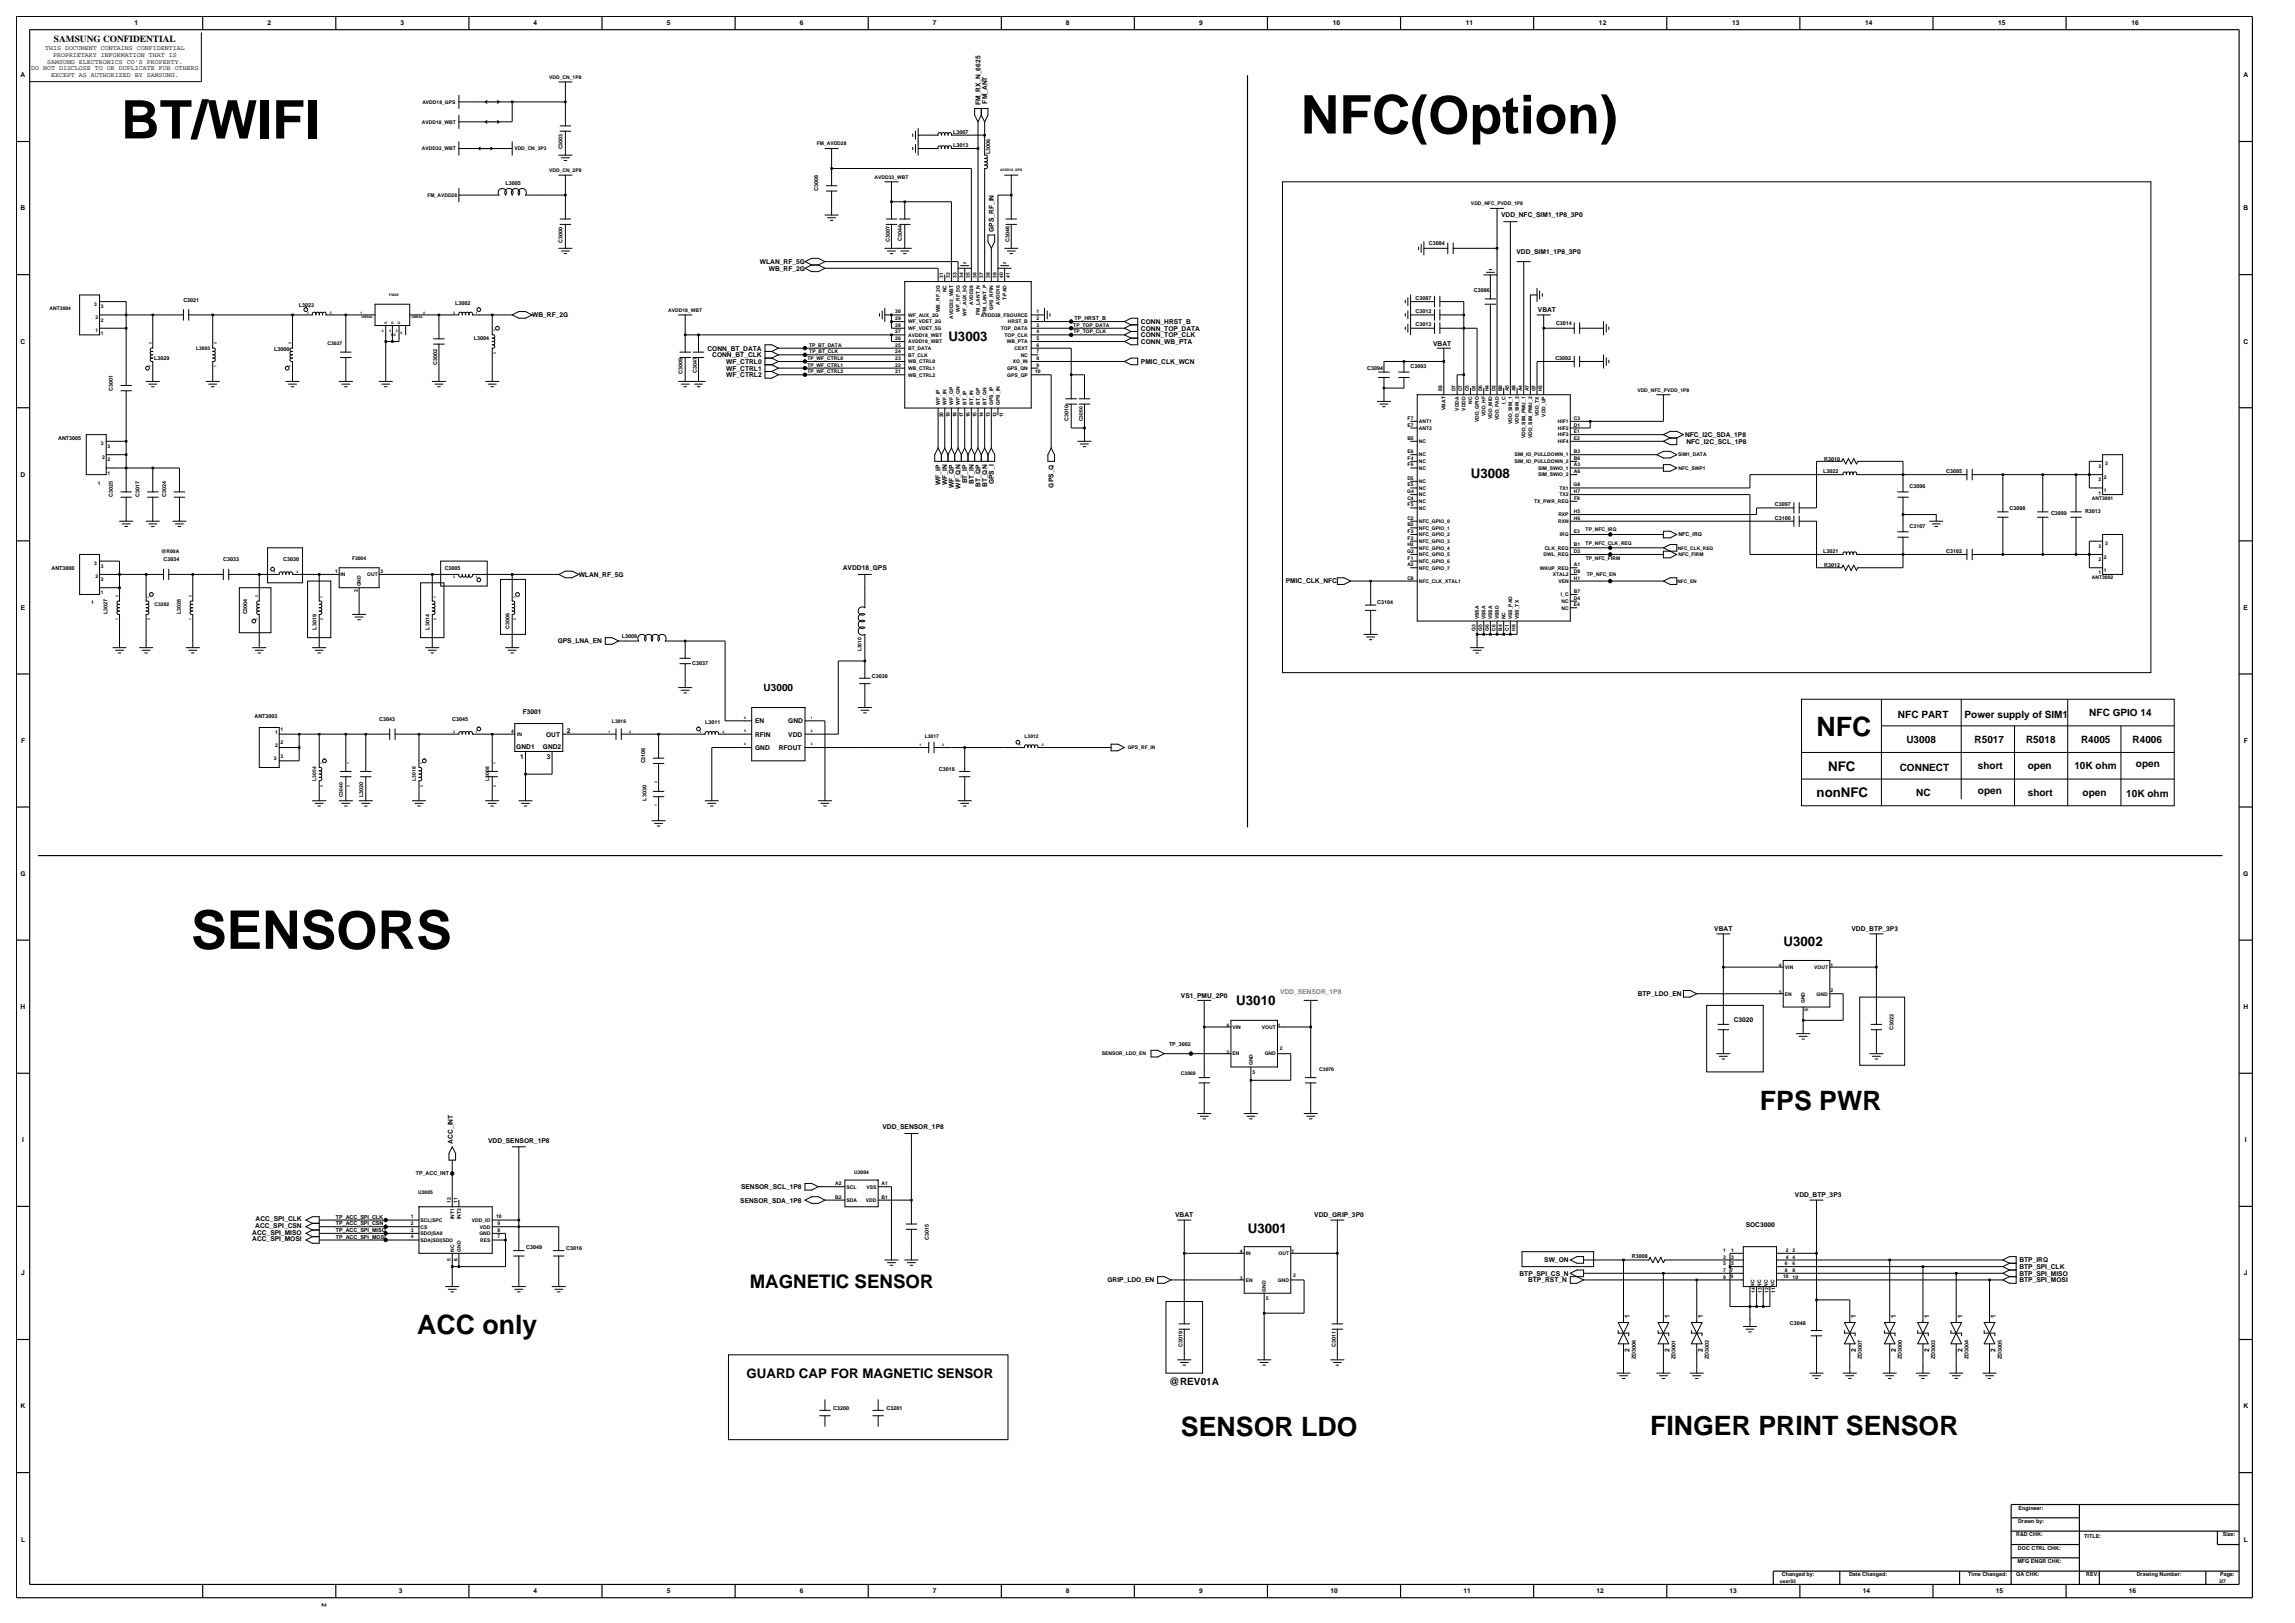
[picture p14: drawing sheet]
<svg xmlns="http://www.w3.org/2000/svg" width="420mm" height="297mm" viewBox="0 0 420 297" stroke-linecap="round" stroke-linejoin="round" font-family="sans-serif">
<defs><g id="words">
<g font-size="9.8">
<text x="22.2" y="25.3">BT/WIFI</text>
<text x="238.1" y="24.4">NFC(Option)</text>
<text x="35" y="173.6">SENSORS</text>
</g>
<g font-size="4.9">
<text x="332.4" y="134.7">NFC</text>
<text x="322.1" y="203.1">FPS PWR</text>
<text x="76.3" y="244.2">ACC only</text>
<text x="216.1" y="262.8">SENSOR LDO</text>
<text x="302" y="262.5">FINGER PRINT SENSOR</text>
</g>
<text font-size="3.4" x="137.2" y="235.7">MAGNETIC SENSOR</text>
<g font-size="2.4">
<text x="173.6" y="62.5">U3003</text>
<text x="269.2" y="87.4">U3008</text>
<text x="334.6" y="141">NFC</text>
<text x="332.4" y="145.9">nonNFC</text>
<text x="326.4" y="173">U3002</text>
<text x="226.2" y="184">U3010</text>
<text x="228.4" y="225.7">U3001</text>
<text x="136.6" y="252.1">GUARD CAP FOR MAGNETIC SENSOR</text>
</g>
<g font-size="1.8">
<text x="139.7" y="126.5">U3000</text>
<text x="347.3" y="131.3">NFC PART</text>
<text x="359.5" y="131.3">Power supply of SIM1</text>
<text x="382.4" y="131">NFC GPIO 14</text>
<text x="348.9" y="135.9">U3008</text>
<text x="361.4" y="135.9">R5017</text>
<text x="370.8" y="135.9">R5018</text>
<text x="380.8" y="135.9">R4005</text>
<text x="390.3" y="135.9">R4006</text>
<text x="347.7" y="141">CONNECT</text>
<text x="362" y="140.7">short</text>
<text x="371.1" y="140.7">open</text>
<text x="379.6" y="140.7">10K ohm</text>
<text x="390.9" y="140.4">open</text>
<text x="350.7" y="145.6">NC</text>
<text x="362" y="145.3">open</text>
<text x="371.1" y="145.6">short</text>
<text x="381.1" y="145.6">open</text>
<text x="389.1" y="145.9">10K ohm</text>
<text x="214" y="253.4">@REV01A</text>
</g>
<text font-size="1.7" x="9.9" y="7.7">SAMSUNG CONFIDENTIAL</text>
<g font-size="1.2">
<text x="24.6" y="4.7">1</text>
<text x="48.9" y="4.7">2</text>
<text x="73.3" y="4.7">3</text>
<text x="97.6" y="4.7">4</text>
<text x="122" y="4.7">5</text>
<text x="146.4" y="4.7">6</text>
<text x="170.7" y="4.7">7</text>
<text x="195.1" y="4.7">8</text>
<text x="219.4" y="4.7">9</text>
<text x="243.9" y="4.7">10</text>
<text x="268.3" y="4.7">11</text>
<text x="292.6" y="4.7">12</text>
<text x="317" y="4.7">13</text>
<text x="341.3" y="4.7">14</text>
<text x="365.7" y="4.7">15</text>
<text x="390.1" y="4.7">16</text>
<text x="8.2" y="9.2">THIS DOCUMENT CONTAINS CONFIDENTIAL</text>
<text x="8.6" y="11.6">SAMSUNG ELECTRONICS CO'S PROPERTY.</text>
<text x="9.7" y="10.4">PROPRIETARY INFORMATION THAT IS</text>
<text x="3.8" y="14.2">A</text>
<text x="5.7" y="12.8">DO NOT DISCLOSE TO OR DUPLICATE FOR OTHERS</text>
<text x="9.3" y="14.1">EXCEPT AS AUTHORIZED BY SAMSUNG.</text>
<text x="410.5" y="14.2">A</text>
<text x="179.4" y="19.3" transform="rotate(-90 179.4 19.3)">FM_RX_N_6625</text>
<text x="180.6" y="18.9" transform="rotate(-90 180.6 18.9)">FM_ANT</text>
<text x="3.8" y="38.5">B</text>
<text x="274.7" y="39.8">VDD_NFC_SIM1_1P8_3P0</text>
<text x="410.5" y="38.5">B</text>
<text x="181.9" y="42.4" transform="rotate(-90 181.9 42.4)">GPS_RF_IN</text>
<text x="277.5" y="46.5">VDD_SIM1_1P8_3P0</text>
<text x="139.1" y="48.3">WLAN_RF_5G</text>
<text x="140.7" y="49.5">WB_RF_2G</text>
<text x="97.4" y="58.1">WB_RF_2G</text>
<text x="208.8" y="59.3">CONN_HRST_B</text>
<text x="281.4" y="57.1">VBAT</text>
<text x="3.8" y="62.9">C</text>
<text x="129.5" y="64.1">CONN_BT_DATA</text>
<text x="130.3" y="65.4">CONN_BT_CLK</text>
<text x="208.8" y="61.7">CONN_TOP_CLK</text>
<text x="208.8" y="60.5">CONN_TOP_DATA</text>
<text x="208.8" y="62.9">CONN_WB_PTA</text>
<text x="262.3" y="63.2">VBAT</text>
<text x="410.5" y="62.9">C</text>
<text x="132.9" y="69">WF_CTRL2</text>
<text x="132.9" y="67.8">WF_CTRL1</text>
<text x="132.9" y="66.6">WF_CTRL0</text>
<text x="208.8" y="66.6">PMIC_CLK_WCN</text>
<text x="308.4" y="80">NFC_I2C_SDA_1P8</text>
<text x="308.6" y="81.2">NFC_I2C_SCL_1P8</text>
<text x="3.8" y="87.2">D</text>
<text x="172.1" y="88.7" transform="rotate(-90 172.1 88.7)">WF_IP</text>
<text x="173.3" y="88.8" transform="rotate(-90 173.3 88.8)">WF_IN</text>
<text x="174.6" y="89.3" transform="rotate(-90 174.6 89.3)">WF_QP</text>
<text x="175.8" y="89.4" transform="rotate(-90 175.8 89.4)">WF_QN</text>
<text x="177" y="88.5" transform="rotate(-90 177 88.5)">BT_IP</text>
<text x="178.2" y="88.5" transform="rotate(-90 178.2 88.5)">BT_IN</text>
<text x="179.4" y="89.1" transform="rotate(-90 179.4 89.1)">BT_QP</text>
<text x="180.6" y="89.1" transform="rotate(-90 180.6 89.1)">BT_QN</text>
<text x="181.9" y="88.6" transform="rotate(-90 181.9 88.6)">GPS_I</text>
<text x="192.8" y="89.2" transform="rotate(-90 192.8 89.2)">GPS_Q</text>
<text x="105.9" y="105.5">WLAN_RF_5G</text>
<text x="154.2" y="104.3">AVDD18_GPS</text>
<text x="235.3" y="106.8">PMIC_CLK_NFC</text>
<text x="3.8" y="111.6">E</text>
<text x="410.6" y="111.6">E</text>
<text x="102.1" y="117.7">GPS_LNA_EN</text>
<text x="95.7" y="130.7">F3001</text>
<text x="3.8" y="135.9">F</text>
<text x="94.5" y="137">GND1</text>
<text x="99.3" y="137">GND2</text>
<text x="99.9" y="134.8">OUT</text>
<text x="103.8" y="134.1">2</text>
<text x="138.2" y="137.2">GND</text>
<text x="138.2" y="134.8">RFIN</text>
<text x="138.2" y="132.3">EN</text>
<text x="142.5" y="137.2">RFOUT</text>
<text x="144.3" y="132.3">GND</text>
<text x="144.3" y="134.8">VDD</text>
<text x="410.6" y="135.9">F</text>
<text x="95.2" y="139">1</text>
<text x="100.1" y="139">3</text>
<text x="3.7" y="160.3">G</text>
<text x="410.5" y="160.3">G</text>
<text x="313.7" y="170.4">VBAT</text>
<text x="338.8" y="170.4">VDD_BTP_3P3</text>
<text x="3.8" y="184.7">H</text>
<text x="216.1" y="182.6">VS1_PMU_2P0</text>
<text x="299.7" y="182.3">BTP_LDO_EN</text>
<text x="410.5" y="184.7">H</text>
<text x="317.3" y="187">C3020</text>
<text x="4" y="209">I</text>
<text x="82.9" y="209.3" transform="rotate(-90 82.9 209.3)">ACC_INT</text>
<text x="89.3" y="209.1">VDD_SENSOR_1P8</text>
<text x="161.5" y="206.6">VDD_SENSOR_1P8</text>
<text x="410.8" y="209">I</text>
<text x="135.5" y="220">SENSOR_SDA_1P8</text>
<text x="135.6" y="217.6">SENSOR_SCL_1P8</text>
<text x="328.5" y="219.1">VDD_BTP_3P3</text>
<text x="46.2" y="226">ACC_SPI_MISO</text>
<text x="46.2" y="227.2">ACC_SPI_MOSI</text>
<text x="46.7" y="224.7">ACC_SPI_CSN</text>
<text x="46.8" y="223.5">ACC_SPI_CLK</text>
<text x="215.1" y="222.8">VBAT</text>
<text x="240.5" y="222.8">VDD_GRIP_3P0</text>
<text x="319.5" y="224.5">SOC3000</text>
<text x="3.9" y="233.4">J</text>
<text x="278.1" y="233.4">BTP_SPI_CS_N</text>
<text x="282.6" y="231">SW_ON</text>
<text x="369.6" y="231">BTP_IRQ</text>
<text x="369.6" y="232.2">BTP_SPI_CLK</text>
<text x="369.6" y="233.4">BTP_SPI_MISO</text>
<text x="410.6" y="233.4">J</text>
<text x="202.7" y="234.6">GRIP_LDO_EN</text>
<text x="279.7" y="234.6">BTP_RST_N</text>
<text x="369.6" y="234.6">BTP_SPI_MOSI</text>
<text x="298.2" y="241.2" transform="rotate(-90 298.2 241.2)">1</text>
<text x="305.5" y="241.2" transform="rotate(-90 305.5 241.2)">1</text>
<text x="311.6" y="241.2" transform="rotate(-90 311.6 241.2)">1</text>
<text x="339.6" y="241.2" transform="rotate(-90 339.6 241.2)">1</text>
<text x="346.9" y="241.2" transform="rotate(-90 346.9 241.2)">1</text>
<text x="353" y="241.2" transform="rotate(-90 353 241.2)">1</text>
<text x="359.1" y="241.2" transform="rotate(-90 359.1 241.2)">1</text>
<text x="365.2" y="241.2" transform="rotate(-90 365.2 241.2)">1</text>
<text x="298.2" y="247.4" transform="rotate(-90 298.2 247.4)">2</text>
<text x="305.5" y="247.4" transform="rotate(-90 305.5 247.4)">2</text>
<text x="311.6" y="247.4" transform="rotate(-90 311.6 247.4)">2</text>
<text x="339.6" y="247.4" transform="rotate(-90 339.6 247.4)">2</text>
<text x="346.9" y="247.4" transform="rotate(-90 346.9 247.4)">2</text>
<text x="353" y="247.4" transform="rotate(-90 353 247.4)">2</text>
<text x="359.1" y="247.4" transform="rotate(-90 359.1 247.4)">2</text>
<text x="365.2" y="247.4" transform="rotate(-90 365.2 247.4)">2</text>
<text x="3.8" y="257.7">K</text>
<text x="410.5" y="257.7">K</text>
<text x="3.8" y="282.1">L</text>
<text x="410.6" y="282.1">L</text>
<text x="58.9" y="293.3" transform="rotate(90 58.9 293.3)">2</text>
<text x="73" y="291.5">3</text>
<text x="97.6" y="291.6">4</text>
<text x="122" y="291.6">5</text>
<text x="146.4" y="291.6">6</text>
<text x="170.7" y="291.6">7</text>
<text x="195.1" y="291.6">8</text>
<text x="219.4" y="291.6">9</text>
<text x="243.5" y="291.6">10</text>
<text x="267.8" y="291.6">11</text>
<text x="292.2" y="291.6">12</text>
<text x="316.5" y="291.6">13</text>
<text x="340.9" y="291.6">14</text>
<text x="365.2" y="291.6">15</text>
<text x="389.6" y="291.6">16</text>
</g>
<text font-size="1.2" fill="#cc7f32" x="234.3" y="182">VDD_SENSOR_1P8</text>
<g font-size="1">
<text x="103" y="27.3" transform="rotate(-90 103 27.3)">C3003</text>
<text x="174.4" y="26.9">L3013</text>
<text x="174.4" y="24.4">L3007</text>
<text x="181.2" y="28.1" transform="rotate(-90 181.2 28.1)">L3006</text>
<text x="92.5" y="33.9">L3005</text>
<text x="149.8" y="35" transform="rotate(-90 149.8 35)">C3008</text>
<text x="103" y="44.4" transform="rotate(-90 103 44.4)">C3000</text>
<text x="162.8" y="44.2" transform="rotate(-90 162.8 44.2)">C3007</text>
<text x="165.1" y="44.1" transform="rotate(-90 165.1 44.1)">C3044</text>
<text x="184.8" y="44.2" transform="rotate(-90 184.8 44.2)">C3046</text>
<text x="261.5" y="44.8">C3084</text>
<text x="269.7" y="53.4">C3086</text>
<text x="33.6" y="55.2">C3021</text>
<text x="54.7" y="56.1">L3023</text>
<text x="83.3" y="55.8">L3002</text>
<text x="196.6" y="58.6">TP_HRST_B</text>
<text x="259.1" y="59.7">C3013</text>
<text x="259.1" y="57.3">C3012</text>
<text x="259.1" y="54.9">C3087</text>
<text x="284.8" y="59.6">C3014</text>
<text x="28.2" y="65.9">L3029</text>
<text x="50.2" y="64.3">L3000</text>
<text x="86.7" y="62.2">L3004</text>
<text x="284.6" y="65.8">C3092</text>
<text x="20.7" y="71.5" transform="rotate(-90 20.7 71.5)">C3001</text>
<text x="80" y="66.7" transform="rotate(-90 80 66.7)">C3002</text>
<text x="124.9" y="68.4" transform="rotate(-90 124.9 68.4)">C3009</text>
<text x="127.5" y="68.3" transform="rotate(-90 127.5 68.3)">C3047</text>
<text x="250.2" y="67.7">C3094</text>
<text x="258.1" y="67.4">C3093</text>
<text x="195.5" y="77" transform="rotate(-90 195.5 77)">C3010</text>
<text x="10.6" y="80.6">ANT3005</text>
<text x="333.7" y="86.5">L3022</text>
<text x="333.8" y="84.3">R3010</text>
<text x="349.5" y="89.3">C3096</text>
<text x="356.2" y="86.5">C3095</text>
<text x="20.7" y="91" transform="rotate(-90 20.7 91)">C3025</text>
<text x="25.5" y="91" transform="rotate(-90 25.5 91)">C3017</text>
<text x="30.4" y="91" transform="rotate(-90 30.4 91)">C3024</text>
<text x="324.8" y="92.6">C3097</text>
<text x="324.8" y="95.1">C3100</text>
<text x="367.8" y="93.2">C3098</text>
<text x="375.4" y="94.2">C3099</text>
<text x="381.6" y="93.9">R3013</text>
<text x="307.2" y="98.2">NFC_IRQ</text>
<text x="333.7" y="101.2">L3021</text>
<text x="349.5" y="96.6">C3107</text>
<text x="356.2" y="101.2">C3102</text>
<text x="9.4" y="104.3">ANT3000</text>
<text x="29.9" y="102.7">C3034</text>
<text x="40.9" y="102.7">C3033</text>
<text x="51.8" y="102.7">C3030</text>
<text x="81.4" y="104.3">C3005</text>
<text x="333.8" y="103.8">R3012</text>
<text x="19.7" y="112.4" transform="rotate(-90 19.7 112.4)">L3027</text>
<text x="33.1" y="112.4" transform="rotate(-90 33.1 112.4)">L3026</text>
<text x="45.3" y="112.4" transform="rotate(-90 45.3 112.4)">C3004</text>
<text x="252.1" y="110.6">C3104</text>
<text x="57.9" y="115.2" transform="rotate(-90 57.9 115.2)">L3019</text>
<text x="78.6" y="115.2" transform="rotate(-90 78.6 115.2)">L3014</text>
<text x="93.2" y="115" transform="rotate(-90 93.2 115)">C3006</text>
<text x="113.8" y="116.7">L3009</text>
<text x="126.7" y="121.6">C3037</text>
<text x="159.6" y="124">C3038</text>
<text x="46.6" y="131.3">ANT3003</text>
<text x="69.4" y="131.9">C3043</text>
<text x="82.8" y="131.9">C3045</text>
<text x="129" y="132.5">L3011</text>
<text x="118.1" y="139.7" transform="rotate(-90 118.1 139.7)">C3108</text>
<text x="171.8" y="141.2">C3018</text>
<text x="66.4" y="145.9" transform="rotate(-90 66.4 145.9)">L3020</text>
<text x="118.3" y="146.5" transform="rotate(-90 118.3 146.5)">L3030</text>
<text x="213.9" y="191.3">TP_3002</text>
<text x="346.5" y="188.4" transform="rotate(-90 346.5 188.4)">C3022</text>
<text x="76.1" y="215.1">TP_ACC_INT</text>
<text x="61.5" y="223">TP_ACC_SPI_CLK</text>
<text x="61.5" y="224.2">TP_ACC_SPI_CSN</text>
<text x="61.5" y="226.6">TP_ACC_SPI_MOSI</text>
<text x="61.5" y="225.4">TP_ACC_SPI_MISO</text>
<text x="170" y="226.9" transform="rotate(-90 170 226.9)">C3015</text>
<text x="96.3" y="228.5">C3049</text>
<text x="103.6" y="228.7">C3016</text>
<text x="298.6" y="230.3">R3008</text>
<text x="327.6" y="242.4">C3048</text>
<text x="216.4" y="246.4" transform="rotate(-90 216.4 246.4)">C3019</text>
<text x="244.4" y="246.4" transform="rotate(-90 244.4 246.4)">C3011</text>
<text x="299.4" y="248.7" transform="rotate(-90 299.4 248.7)">ZD3006</text>
<text x="306.7" y="248.7" transform="rotate(-90 306.7 248.7)">ZD3001</text>
<text x="312.7" y="248.7" transform="rotate(-90 312.7 248.7)">ZD3002</text>
<text x="340.8" y="248.7" transform="rotate(-90 340.8 248.7)">ZD3007</text>
<text x="348.1" y="248.7" transform="rotate(-90 348.1 248.7)">ZD3000</text>
<text x="354.2" y="248.7" transform="rotate(-90 354.2 248.7)">ZD3003</text>
<text x="360.2" y="248.7" transform="rotate(-90 360.2 248.7)">ZD3004</text>
<text x="366.3" y="248.7" transform="rotate(-90 366.3 248.7)">ZD3005</text>
<text x="152.5" y="258">C3200</text>
<text x="162.2" y="258">C3201</text>
<text x="369" y="281.1">R&amp;D CHK:</text>
<text x="369.3" y="278.7">Drawn by:</text>
<text x="369.4" y="276.3">Engineer:</text>
<text x="381.4" y="281.4">TITLE:</text>
<text x="406.8" y="281.1">Size:</text>
<text x="369.2" y="286">MFG ENGR CHK:</text>
<text x="369.3" y="283.6">DOC CTRL CHK:</text>
<text x="326.1" y="288.5">Changed by:</text>
<text x="338.4" y="288.5">Date Changed:</text>
<text x="360.2" y="288.5">Time Changed:</text>
<text x="369" y="288.5">QA CHK:</text>
<text x="381.8" y="288.5">REV:</text>
<text x="391" y="288.5">Drawing Number:</text>
<text x="406.3" y="288.5">Page:</text>
</g>
<g font-size=".9">
<text x="100.5" y="14.4">VDD_CN_1P8</text>
<text x="77.2" y="22.6">AVDD18_WBT</text>
<text x="77.3" y="19">AVDD18_GPS</text>
<text x="77.2" y="27.5">AVDD33_WBT</text>
<text x="94.1" y="27.5">VDD_CN_3P3</text>
<text x="149.5" y="26.6">FM_AVDD28</text>
<text x="100.5" y="31.5">VDD_CN_2P8</text>
<text x="160" y="32.7">AVDD33_WBT</text>
<text x="78.2" y="36">FM_AVDD28</text>
<text x="269.2" y="37.5">VDD_NFC_PVDD_1P8</text>
<text x="172.6" y="50.8" transform="rotate(-90 172.6 50.8)">31</text>
<text x="173.2" y="53.5" transform="rotate(-90 173.2 53.5)">NC</text>
<text x="173.8" y="50.8" transform="rotate(-90 173.8 50.8)">32</text>
<text x="175" y="50.8" transform="rotate(-90 175 50.8)">33</text>
<text x="176.3" y="50.8" transform="rotate(-90 176.3 50.8)">34</text>
<text x="177.5" y="50.8" transform="rotate(-90 177.5 50.8)">35</text>
<text x="178.7" y="50.8" transform="rotate(-90 178.7 50.8)">36</text>
<text x="179.9" y="50.8" transform="rotate(-90 179.9 50.8)">37</text>
<text x="181.1" y="50.8" transform="rotate(-90 181.1 50.8)">38</text>
<text x="182.4" y="50.8" transform="rotate(-90 182.4 50.8)">39</text>
<text x="183.6" y="50.8" transform="rotate(-90 183.6 50.8)">40</text>
<text x="184.8" y="50.8" transform="rotate(-90 184.8 50.8)">41</text>
<text x="9.1" y="56.8">ANT3004</text>
<text x="17.3" y="55.9">3</text>
<text x="17.5" y="58.3">2</text>
<text x="18.5" y="58.8">2</text>
<text x="18.5" y="56.4">3</text>
<text x="122.3" y="57">AVDD18_WBT</text>
<text x="163.8" y="58.6">29</text>
<text x="163.8" y="57.3">30</text>
<text x="163.8" y="59.8">28</text>
<text x="166.2" y="59.2">WF_VDET_2G</text>
<text x="166.2" y="58">WF_AUX_2G</text>
<text x="172" y="57.1" transform="rotate(-90 172 57.1)">WB_RF_2G</text>
<text x="174.4" y="58.4" transform="rotate(-90 174.4 58.4)">AVDD33_WBT</text>
<text x="175.7" y="57" transform="rotate(-90 175.7 57)">WF_RF_5G</text>
<text x="176.9" y="57.7" transform="rotate(-90 176.9 57.7)">WF_AUX_5G</text>
<text x="178.1" y="55.8" transform="rotate(-90 178.1 55.8)">AVDD28</text>
<text x="179.3" y="57.6" transform="rotate(-90 179.3 57.6)">FM_LANT_N</text>
<text x="179.5" y="58">AVDD28_FSOURCE</text>
<text x="180.5" y="57.5" transform="rotate(-90 180.5 57.5)">FM_LANT_P</text>
<text x="181.7" y="56.7" transform="rotate(-90 181.7 56.7)">GPS_RFIN</text>
<text x="183" y="55.8" transform="rotate(-90 183 55.8)">AVDD18</text>
<text x="184.2" y="54.9" transform="rotate(-90 184.2 54.9)">T-PAD</text>
<text x="184.4" y="59.2">HRST_B</text>
<text x="189.7" y="59.8">3</text>
<text x="189.7" y="58.6">2</text>
<text x="189.7" y="57.3">1</text>
<text x="196.4" y="59.8">TP_TOP_DATA</text>
<text x="17.5" y="60.8">1</text>
<text x="18.5" y="61.3">1</text>
<text x="35.9" y="64">L3003</text>
<text x="59.9" y="63.1">C3027</text>
<text x="147.7" y="65.9">TP_WF_CTRL0</text>
<text x="148.1" y="63.4">TP_BT_DATA</text>
<text x="148.1" y="64.6">TP_BT_CLK</text>
<text x="163.8" y="65.9">23</text>
<text x="163.8" y="64.6">24</text>
<text x="163.8" y="63.4">25</text>
<text x="163.8" y="62.2">26</text>
<text x="163.8" y="61">27</text>
<text x="166.2" y="65.3">BT_CLK</text>
<text x="166.2" y="64">BT_DATA</text>
<text x="166.2" y="62.8">AVDD18_WBT</text>
<text x="166.2" y="61.6">AVDD18_WBT</text>
<text x="166.2" y="60.4">WF_VDET_5G</text>
<text x="183.2" y="60.4">TOP_DATA</text>
<text x="183.8" y="61.6">TOP_CLK</text>
<text x="184.2" y="62.8">WB_PTA</text>
<text x="185.7" y="64">CEXT</text>
<text x="186.8" y="65.3">NC</text>
<text x="189.7" y="63.4">6</text>
<text x="189.7" y="64.6">7</text>
<text x="189.7" y="65.9">8</text>
<text x="189.7" y="61">4</text>
<text x="189.7" y="62.2">5</text>
<text x="196.5" y="61">TP_TOP_CLK</text>
<text x="147.7" y="68.3">TP_WF_CTRL2</text>
<text x="147.7" y="67.1">TP_WF_CTRL1</text>
<text x="163.8" y="68.3">21</text>
<text x="163.8" y="67.1">22</text>
<text x="166.2" y="68.9">WB_CTRL2</text>
<text x="166.2" y="67.7">WB_CTRL1</text>
<text x="166.2" y="66.5">WB_CTRL0</text>
<text x="184.3" y="67.7">GPS_QN</text>
<text x="184.3" y="68.9">GPS_QP</text>
<text x="185.4" y="66.5">XO_IN</text>
<text x="189.4" y="68.3">10</text>
<text x="189.7" y="67.1">9</text>
<text x="263.9" y="71.6" transform="rotate(-90 263.9 71.6)">E8</text>
<text x="266.4" y="71.6" transform="rotate(-90 266.4 71.6)">D7</text>
<text x="267.6" y="71.6" transform="rotate(-90 267.6 71.6)">C7</text>
<text x="268.8" y="71.6" transform="rotate(-90 268.8 71.6)">C5</text>
<text x="270" y="71.6" transform="rotate(-90 270 71.6)">G1</text>
<text x="271.3" y="71.6" transform="rotate(-90 271.3 71.6)">D6</text>
<text x="272.5" y="71.6" transform="rotate(-90 272.5 71.6)">H4</text>
<text x="273.7" y="71.6" transform="rotate(-90 273.7 71.6)">D2</text>
<text x="274.9" y="71.6" transform="rotate(-90 274.9 71.6)">B8</text>
<text x="276.1" y="71.6" transform="rotate(-90 276.1 71.6)">A5</text>
<text x="277.3" y="71.6" transform="rotate(-90 277.3 71.6)">A8</text>
<text x="278.6" y="71.6" transform="rotate(-90 278.6 71.6)">A4</text>
<text x="279.8" y="71.6" transform="rotate(-90 279.8 71.6)">A7</text>
<text x="281" y="71.6" transform="rotate(-90 281 71.6)">G7</text>
<text x="282.2" y="71.6" transform="rotate(-90 282.2 71.6)">H3</text>
<text x="299.6" y="71.6">VDD_NFC_PVDD_1P8</text>
<text x="172" y="74.1" transform="rotate(-90 172 74.1)">WF_IP</text>
<text x="172.6" y="76.4" transform="rotate(-90 172.6 76.4)">20</text>
<text x="173.2" y="74.1" transform="rotate(-90 173.2 74.1)">WF_IN</text>
<text x="173.8" y="76.4" transform="rotate(-90 173.8 76.4)">19</text>
<text x="174.4" y="74.1" transform="rotate(-90 174.4 74.1)">WF_QP</text>
<text x="175" y="76.4" transform="rotate(-90 175 76.4)">18</text>
<text x="175.7" y="74.1" transform="rotate(-90 175.7 74.1)">WF_QN</text>
<text x="176.3" y="76.4" transform="rotate(-90 176.3 76.4)">17</text>
<text x="176.9" y="74.1" transform="rotate(-90 176.9 74.1)">BT_IP</text>
<text x="177.5" y="76.4" transform="rotate(-90 177.5 76.4)">16</text>
<text x="178.1" y="74.1" transform="rotate(-90 178.1 74.1)">BT_IN</text>
<text x="178.7" y="76.4" transform="rotate(-90 178.7 76.4)">15</text>
<text x="179.3" y="74.1" transform="rotate(-90 179.3 74.1)">BT_QP</text>
<text x="179.9" y="76.4" transform="rotate(-90 179.9 76.4)">14</text>
<text x="180.5" y="74.1" transform="rotate(-90 180.5 74.1)">BT_QN</text>
<text x="181.1" y="76.4" transform="rotate(-90 181.1 76.4)">13</text>
<text x="181.7" y="74.1" transform="rotate(-90 181.7 74.1)">GPS_IP</text>
<text x="182.4" y="76.4" transform="rotate(-90 182.4 76.4)">12</text>
<text x="183" y="74.1" transform="rotate(-90 183 74.1)">GPS_IN</text>
<text x="183.6" y="76.4" transform="rotate(-90 183.6 76.4)">11</text>
<text x="198.2" y="77.1" transform="rotate(-90 198.2 77.1)">C3050</text>
<text x="257.6" y="76.8">F7</text>
<text x="259.7" y="77.4">ANT1</text>
<text x="264.6" y="75" transform="rotate(-90 264.6 75)">VBAT</text>
<text x="267" y="75.1" transform="rotate(-90 267 75.1)">VDDA</text>
<text x="268.2" y="75.1" transform="rotate(-90 268.2 75.1)">VDDD</text>
<text x="269.4" y="73.9" transform="rotate(-90 269.4 73.9)">NC</text>
<text x="270.6" y="77.3" transform="rotate(-90 270.6 77.3)">VDD_GPIO</text>
<text x="271.9" y="76.2" transform="rotate(-90 271.9 76.2)">VDD_HF</text>
<text x="273.1" y="76.7" transform="rotate(-90 273.1 76.7)">VDD_MID</text>
<text x="274.3" y="76.9" transform="rotate(-90 274.3 76.9)">VDD_PAD</text>
<text x="275.5" y="74" transform="rotate(-90 275.5 74)">I_C</text>
<text x="276.7" y="77.6" transform="rotate(-90 276.7 77.6)">VDD_SIM_1</text>
<text x="278" y="77.6" transform="rotate(-90 278 77.6)">VDD_SIM_2</text>
<text x="281.6" y="76.1" transform="rotate(-90 281.6 76.1)">VDD_TX</text>
<text x="282.8" y="76.3" transform="rotate(-90 282.8 76.3)">VDD_UP</text>
<text x="285.1" y="77.4">HIF1</text>
<text x="288" y="76.8">C3</text>
<text x="18.5" y="81.5">3</text>
<text x="18.7" y="83.9">2</text>
<text x="19.7" y="82">3</text>
<text x="257.6" y="80.5">B5</text>
<text x="257.6" y="82.9">E6</text>
<text x="257.6" y="78">E7</text>
<text x="259.7" y="83.5">NC</text>
<text x="259.7" y="78.6">ANT2</text>
<text x="259.7" y="81.1">NC</text>
<text x="277.1" y="83.5">SIM_IO_PULLDOWN_1</text>
<text x="279.2" y="80.2" transform="rotate(-90 279.2 80.2)">VDD_SIM_PMU_1</text>
<text x="280.4" y="80.2" transform="rotate(-90 280.4 80.2)">VDD_SIM_PMU_2</text>
<text x="285.1" y="81.1">HIF4</text>
<text x="285.1" y="79.9">HIF3</text>
<text x="285.1" y="78.6">HIF2</text>
<text x="288" y="78">D1</text>
<text x="288" y="82.9">B3</text>
<text x="288" y="80.5">E2</text>
<text x="288" y="79.3">E1</text>
<text x="307.1" y="83.5">SIM1_DATA</text>
<text x="17.9" y="88.7">1</text>
<text x="19.7" y="86.9">1</text>
<text x="19.7" y="84.4">2</text>
<text x="257.6" y="87.8">D5</text>
<text x="257.6" y="89">E5</text>
<text x="257.6" y="84.1">F4</text>
<text x="257.6" y="85.3">F6</text>
<text x="259.7" y="84.7">NC</text>
<text x="259.7" y="86">NC</text>
<text x="259.7" y="89.6">NC</text>
<text x="259.7" y="88.4">NC</text>
<text x="277.1" y="84.7">SIM_IO_PULLDOWN_2</text>
<text x="281.5" y="86">SIM_SWIO_1</text>
<text x="281.5" y="87.2">SIM_SWIO_2</text>
<text x="285.4" y="89.6">TX1</text>
<text x="288" y="89">G8</text>
<text x="288" y="84.1">B6</text>
<text x="288" y="85.3">A3</text>
<text x="288" y="86.6">A6</text>
<text x="307.2" y="86">NFC_SWP1</text>
<text x="384.1" y="88.1">2</text>
<text x="384.1" y="85.6">3</text>
<text x="385" y="87.6">2</text>
<text x="385.3" y="85.1">3</text>
<text x="257.5" y="90.2">G4</text>
<text x="257.6" y="95.1">C2</text>
<text x="257.6" y="91.4">C4</text>
<text x="257.6" y="92.7">F5</text>
<text x="259.7" y="90.8">NC</text>
<text x="259.7" y="93.3">NC</text>
<text x="259.7" y="95.7">NFC_GPIO_0</text>
<text x="259.7" y="92.1">NC</text>
<text x="280.8" y="92.1">TX_PWR_REQ</text>
<text x="285.1" y="95.7">RXN</text>
<text x="285.2" y="94.5">RXP</text>
<text x="285.4" y="90.8">TX2</text>
<text x="288" y="93.9">H5</text>
<text x="288" y="95.1">H6</text>
<text x="288" y="90.2">H7</text>
<text x="288.1" y="91.4">F8</text>
<text x="382.8" y="91.4">ANT3001</text>
<text x="384.1" y="90.5">1</text>
<text x="385" y="90">1</text>
<text x="29.5" y="101.2">@R00A</text>
<text x="257.5" y="101.2">G2</text>
<text x="257.6" y="100">H2</text>
<text x="257.6" y="96.3">B2</text>
<text x="257.6" y="98.8">F2</text>
<text x="257.6" y="97.5">F3</text>
<text x="259.7" y="100.6">NFC_GPIO_4</text>
<text x="259.7" y="101.8">NFC_GPIO_5</text>
<text x="259.7" y="99.4">NFC_GPIO_3</text>
<text x="259.7" y="98.1">NFC_GPIO_2</text>
<text x="259.7" y="96.9">NFC_GPIO_1</text>
<text x="282.5" y="101.8">DWL_REQ</text>
<text x="282.7" y="100.6">CLK_REQ</text>
<text x="285.4" y="98.1">IRQ</text>
<text x="288" y="101.2">D3</text>
<text x="288" y="100">B1</text>
<text x="288" y="97.5">E3</text>
<text x="290.2" y="99.7">TP_NFC_CLK_REQ</text>
<text x="290.2" y="97.2">TP_NFC_IRQ</text>
<text x="307" y="100.6">NFC_CLK_REQ</text>
<text x="307.2" y="101.8">NFC_FIRM</text>
<text x="384.1" y="100.2">3</text>
<text x="385.3" y="99.8">3</text>
<text x="17.3" y="103.4">3</text>
<text x="17.5" y="105.9">2</text>
<text x="18.5" y="106.3">2</text>
<text x="18.5" y="103.9">3</text>
<text x="61.3" y="104.9">1</text>
<text x="62.3" y="105.4">IN</text>
<text x="64.4" y="102.4">F3004</text>
<text x="66.1" y="107.3" transform="rotate(-90 66.1 107.3)">GND</text>
<text x="67.2" y="105.4">OUT</text>
<text x="69.6" y="104.9">3</text>
<text x="257.6" y="106.1">C8</text>
<text x="257.6" y="103.6">A2</text>
<text x="257.6" y="102.4">F1</text>
<text x="259.7" y="103">NFC_GPIO_6</text>
<text x="259.7" y="106.7">NFC_CLK_XTAL1</text>
<text x="259.7" y="104.2">NFC_GPIO_7</text>
<text x="281.8" y="104.2">WKUP_REQ</text>
<text x="284.2" y="105.4">XTAL2</text>
<text x="285.2" y="106.7">VEN</text>
<text x="288" y="106.1">H1</text>
<text x="288" y="104.8">D8</text>
<text x="288" y="103.6">A1</text>
<text x="290.2" y="102.4">TP_NFC_FIRM</text>
<text x="290.4" y="105.4">TP_NFC_EN</text>
<text x="307" y="106.6">NFC_EN</text>
<text x="382.8" y="106">ANT3002</text>
<text x="384.1" y="105.1">1</text>
<text x="384.1" y="102.7">2</text>
<text x="385" y="104.6">1</text>
<text x="385" y="102.2">2</text>
<text x="16.7" y="110.6">1</text>
<text x="18.5" y="108.8">1</text>
<text x="28.3" y="110.9">C3202</text>
<text x="65.5" y="108.3" transform="rotate(-90 65.5 108.3)">2</text>
<text x="270.6" y="113.3" transform="rotate(-90 270.6 113.3)">VSSA</text>
<text x="271.9" y="113.3" transform="rotate(-90 271.9 113.3)">VSSA</text>
<text x="273.1" y="113.3" transform="rotate(-90 273.1 113.3)">VSSA</text>
<text x="274.3" y="113.3" transform="rotate(-90 274.3 113.3)">VSSD</text>
<text x="275.5" y="113.3" transform="rotate(-90 275.5 113.3)">NC</text>
<text x="276.7" y="113.3" transform="rotate(-90 276.7 113.3)">VSS_PAD</text>
<text x="278" y="113.3" transform="rotate(-90 278 113.3)">VSS_TX</text>
<text x="285.6" y="109.1">I_C</text>
<text x="285.7" y="111.5">NC</text>
<text x="285.7" y="110.3">NC</text>
<text x="288" y="109.7">D4</text>
<text x="288" y="108.5">B7</text>
<text x="288" y="110.9">E4</text>
<text x="157.7" y="119.2" transform="rotate(-90 157.7 119.2)">L3010</text>
<text x="270" y="115.5" transform="rotate(-90 270 115.5)">G3</text>
<text x="271.3" y="115.5" transform="rotate(-90 271.3 115.5)">G5</text>
<text x="272.5" y="115.5" transform="rotate(-90 272.5 115.5)">G6</text>
<text x="273.7" y="115.5" transform="rotate(-90 273.7 115.5)">C6</text>
<text x="274.9" y="115.5" transform="rotate(-90 274.9 115.5)">B4</text>
<text x="276.1" y="115.5" transform="rotate(-90 276.1 115.5)">C1</text>
<text x="277.3" y="115.5" transform="rotate(-90 277.3 115.5)">H8</text>
<text x="50.4" y="134.3">1</text>
<text x="50.4" y="136.7">2</text>
<text x="51.3" y="133.8">1</text>
<text x="51.3" y="136.2">2</text>
<text x="93.5" y="134">4</text>
<text x="94.7" y="134.7">IN</text>
<text x="112" y="132.2">L3016</text>
<text x="169.2" y="135">L3017</text>
<text x="187.5" y="135">L3012</text>
<text x="206.4" y="137.1">GPS_RF_IN</text>
<text x="50.1" y="139.1">3</text>
<text x="51.3" y="138.7">3</text>
<text x="57.8" y="142.9" transform="rotate(-90 57.8 142.9)">L3054</text>
<text x="76.1" y="142.9" transform="rotate(-90 76.1 142.9)">L3018</text>
<text x="89.5" y="142.9" transform="rotate(-90 89.5 142.9)">L3008</text>
<text x="62.7" y="145.9" transform="rotate(-90 62.7 145.9)">C3040</text>
<text x="325.5" y="177">4</text>
<text x="326.7" y="177.3">VIN</text>
<text x="332" y="177.3">VOUT</text>
<text x="335" y="177">1</text>
<text x="325.5" y="181.8">3</text>
<text x="326.7" y="182.2">EN</text>
<text x="330.3" y="183.6" transform="rotate(-90 330.3 183.6)">GND</text>
<text x="330.9" y="185" transform="rotate(-90 330.9 185)">5</text>
<text x="332.4" y="182.2">GND</text>
<text x="335" y="181.6">2</text>
<text x="224.4" y="187.9">4</text>
<text x="225.6" y="188.3">VIN</text>
<text x="230.9" y="188.3">VOUT</text>
<text x="233.9" y="187.9">1</text>
<text x="201.6" y="193.1">SENSOR_LDO_EN</text>
<text x="216.1" y="196.8">C3069</text>
<text x="224.4" y="192.8">3</text>
<text x="225.6" y="193.1">EN</text>
<text x="229.2" y="196.5">5</text>
<text x="229.2" y="194.9" transform="rotate(-90 229.2 194.9)">GND</text>
<text x="231.4" y="193.1">GND</text>
<text x="234.2" y="192.2">2</text>
<text x="241.4" y="195.9">C3070</text>
<text x="156.3" y="214.7">U3004</text>
<text x="76.5" y="218.4">U3005</text>
<text x="82.5" y="220.1" transform="rotate(-90 82.5 220.1)">12</text>
<text x="83.7" y="220.1" transform="rotate(-90 83.7 220.1)">11</text>
<text x="152.8" y="219.3">B2</text>
<text x="152.8" y="216.9">A2</text>
<text x="154.9" y="219.9">SDA</text>
<text x="154.9" y="217.5">SCL</text>
<text x="158.5" y="219.9">VDD</text>
<text x="158.6" y="217.5">VSS</text>
<text x="161.3" y="219.3">B1</text>
<text x="161.3" y="216.9">A1</text>
<text x="75.2" y="223">1</text>
<text x="75.2" y="224.2">2</text>
<text x="75.2" y="225.4">3</text>
<text x="75.2" y="226.6">4</text>
<text x="77" y="223.6">SCL|SPC</text>
<text x="77" y="224.8">CS</text>
<text x="77" y="226">SDO|SA0</text>
<text x="77" y="227.2">SDA|SDI|SDO</text>
<text x="83.1" y="223.1" transform="rotate(-90 83.1 223.1)">INT1</text>
<text x="84.3" y="223.1" transform="rotate(-90 84.3 223.1)">INT2</text>
<text x="86.3" y="223.6">VDD_IO</text>
<text x="87.7" y="226">GND</text>
<text x="87.8" y="224.8">VDD</text>
<text x="87.9" y="227.2">RES</text>
<text x="90.8" y="223">10</text>
<text x="91" y="226.6">7</text>
<text x="91" y="225.4">8</text>
<text x="91" y="224.2">9</text>
<text x="82.5" y="230.8" transform="rotate(-90 82.5 230.8)">5</text>
<text x="83.1" y="229" transform="rotate(-90 83.1 229)">NC</text>
<text x="83.7" y="230.8" transform="rotate(-90 83.7 230.8)">6</text>
<text x="84.3" y="229" transform="rotate(-90 84.3 229)">GND</text>
<text x="226.9" y="229.3">4</text>
<text x="228" y="229.7">IN</text>
<text x="234" y="229.7">OUT</text>
<text x="236.3" y="229.3">1</text>
<text x="236.6" y="233.6">2</text>
<text x="315.3" y="231.5">5</text>
<text x="315.3" y="232.7">7</text>
<text x="315.3" y="234">9</text>
<text x="315.3" y="229.1">1</text>
<text x="315.3" y="230.3">3</text>
<text x="316.7" y="232.7">7</text>
<text x="316.7" y="233.9">9</text>
<text x="316.8" y="231.5">5</text>
<text x="316.8" y="229.1">1</text>
<text x="316.8" y="230.3">3</text>
<text x="326.3" y="233.9">10</text>
<text x="326.7" y="231.5">6</text>
<text x="326.7" y="232.7">8</text>
<text x="326.8" y="230.3">4</text>
<text x="326.8" y="229.1">2</text>
<text x="328" y="230.3">4</text>
<text x="328" y="231.5">6</text>
<text x="328" y="232.7">8</text>
<text x="328" y="234">10</text>
<text x="328" y="229.1">2</text>
<text x="226.9" y="234.2">3</text>
<text x="228" y="234.5">EN</text>
<text x="231.7" y="237.9">5</text>
<text x="231.7" y="236.3" transform="rotate(-90 231.7 236.3)">GND</text>
<text x="233.9" y="234.5">GND</text>
<text x="321.2" y="236.6" transform="rotate(-90 321.2 236.6)">14 NC</text>
<text x="322.4" y="236.6" transform="rotate(-90 322.4 236.6)">13 NC</text>
<text x="323.6" y="236.6" transform="rotate(-90 323.6 236.6)">12 NC</text>
<text x="324.9" y="236.6" transform="rotate(-90 324.9 236.6)">11 NC</text>
<text x="325.7" y="289.6">user93</text>
<text x="406.1" y="289.6">3/7</text>
</g>
<g font-size=".6">
<text x="183" y="31.4">AVDD18_GPS</text>
<text x="56.2" y="57.4">1</text>
<text x="60.4" y="57.4">2</text>
<text x="66" y="57.4">1</text>
<text x="66.2" y="58.2">UNBAL</text>
<text x="70.4" y="59.3">G</text>
<text x="71.2" y="54.2">F3000</text>
<text x="71.6" y="59.3">G</text>
<text x="72.8" y="59.3">G</text>
<text x="75.3" y="58.2">UNBAL</text>
<text x="77.4" y="57.4">4</text>
<text x="82.9" y="57.4">2</text>
<text x="87.1" y="57.4">1</text>
<text x="27.7" y="63" transform="rotate(-90 27.7 63)">2</text>
<text x="39.6" y="63" transform="rotate(-90 39.6 63)">2</text>
<text x="53.3" y="63" transform="rotate(-90 53.3 63)">2</text>
<text x="69.9" y="60.8">2</text>
<text x="71.2" y="60.8">3</text>
<text x="71.6" y="61.5">NC</text>
<text x="72.4" y="60.8">5</text>
<text x="73.3" y="61">6</text>
<text x="90.8" y="64.8" transform="rotate(-90 90.8 64.8)">2</text>
<text x="90.8" y="60.7" transform="rotate(-90 90.8 60.7)">1</text>
<text x="27.7" y="67.1" transform="rotate(-90 27.7 67.1)">1</text>
<text x="39.6" y="67.1" transform="rotate(-90 39.6 67.1)">1</text>
<text x="53.3" y="67.1" transform="rotate(-90 53.3 67.1)">1</text>
<text x="50.1" y="104.9">1</text>
<text x="54.3" y="104.9">2</text>
<text x="82.9" y="105.8">2</text>
<text x="87.1" y="105.8">1</text>
<text x="21.6" y="113.4" transform="rotate(-90 21.6 113.4)">1</text>
<text x="21.6" y="109.3" transform="rotate(-90 21.6 109.3)">2</text>
<text x="27.4" y="113.5" transform="rotate(-90 27.4 113.5)">2</text>
<text x="27.4" y="109.4" transform="rotate(-90 27.4 109.4)">1</text>
<text x="35" y="113.4" transform="rotate(-90 35 113.4)">1</text>
<text x="35" y="109.3" transform="rotate(-90 35 109.3)">2</text>
<text x="47.2" y="113.4" transform="rotate(-90 47.2 113.4)">1</text>
<text x="47.2" y="109.3" transform="rotate(-90 47.2 109.3)">2</text>
<text x="59.1" y="113.5" transform="rotate(-90 59.1 113.5)">2</text>
<text x="59.1" y="109.4" transform="rotate(-90 59.1 109.4)">1</text>
<text x="79.8" y="113.5" transform="rotate(-90 79.8 113.5)">2</text>
<text x="79.8" y="109.4" transform="rotate(-90 79.8 109.4)">1</text>
<text x="94.4" y="113.5" transform="rotate(-90 94.4 113.5)">2</text>
<text x="94.4" y="109.4" transform="rotate(-90 94.4 109.4)">1</text>
<text x="136.2" y="131.5">6</text>
<text x="148.4" y="131.5">1</text>
<text x="82.9" y="134.1">2</text>
<text x="87.1" y="134.1">1</text>
<text x="111.4" y="134">1</text>
<text x="115.2" y="134.1">2</text>
<text x="128.1" y="134.1">1</text>
<text x="132.2" y="134.1">2</text>
<text x="136.2" y="136.4">4</text>
<text x="136.2" y="134">5</text>
<text x="148.4" y="134">2</text>
<text x="148.4" y="136.4">3</text>
<text x="168.3" y="136.5">1</text>
<text x="172.4" y="136.5">2</text>
<text x="186.5" y="136.5">1</text>
<text x="190.7" y="136.5">2</text>
<text x="59.1" y="143.9" transform="rotate(-90 59.1 143.9)">2</text>
<text x="59.1" y="139.8" transform="rotate(-90 59.1 139.8)">1</text>
<text x="64" y="143.9" transform="rotate(-90 64 143.9)">2</text>
<text x="64" y="139.8" transform="rotate(-90 64 139.8)">1</text>
<text x="77.4" y="143.9" transform="rotate(-90 77.4 143.9)">2</text>
<text x="77.4" y="139.8" transform="rotate(-90 77.4 139.8)">1</text>
<text x="90.8" y="143.9" transform="rotate(-90 90.8 143.9)">2</text>
<text x="90.8" y="139.8" transform="rotate(-90 90.8 139.8)">1</text>
<text x="120.3" y="143.4" transform="rotate(-90 120.3 143.4)">2</text>
<text x="120.3" y="147.5" transform="rotate(-90 120.3 147.5)">1</text>
</g>
</g></defs>
<g fill="none" stroke="#000" stroke-width=".18">
<path d="M36.8 5.9v9h-31.4M84 17.4v2.5M84 18.6h4.9M91.3 18.6h12.2M93.7 18.6v3.7h-2.4M102.3 15h2.4M103.5 15v8M179.6 19.9v1.2M84 35.7h7.3a.76 .76 0 0 1 .1-1 .76 .76 0 0 1 1 0 .76 .76 0 0 1 .1 1 .76 .76 0 0 1 .1-1 .76 .76 0 0 1 1 0 .76 .76 0 0 1 .1 1 .76 .76 0 0 1 .1-1 .76 .76 0 0 1 1.1 0 .76 .76 0 0 1 .1 1M84 27.2h3.6M84 21.1v2.4M84 25.9v2.5"/>
<path d="M84 34.5v2.4M84 22.3h4.9M90.1 27.2h3.6M93.7 25.9v2.5M95 35.7a.76 .76 0 0 1 .1-1 .76 .76 0 0 1 1 0 .76 .76 0 0 1 .1 1h7.3M102.3 32h2.4M102.3 28.4h2.4M102.5 24h1.9M102.5 23h1.9M102.7 28.9h1.5M103.2 29.4h.5M103.5 24v4.4"/>
<path d="M103.5 32v8.1M151 27.2h2.4M151 39.4h2.4M151.2 35h2M151.2 34h2M151.5 39.8h1.4M152.2 27.2v6.8M152.2 35v4.4M152.2 30.8h25.6v20.7M161.9 33.3h2.5M163.1 33.3v6.8M163.1 36.9h11v14.6"/>
<path d="M165.6 36.9v3.2M167 24.5v.5M167 26.9v.5M167.5 24v1.5M167.5 26.4v1.5M168 24.7h3.7a.34 .34 0 0 1 .3-.4 .34 .34 0 0 1 .3 .4M168 27.2h3.7M168 23.5v4.9M171.7 27.2a.34 .34 0 0 1 .3-.5 .34 .34 0 0 1 .3 .5M172.3 27.2a.35 .35 0 0 1 .3-.5 .35 .35 0 0 1 .3 .5 .34 .34 0 0 1 .3-.5 .34 .34 0 0 1 .3 .5 .35 .35 0 0 1 .3-.5 .35 .35 0 0 1 .3 .5h4.9M172.3 24.7a.33 .33 0 0 1 .3-.4 .33 .33 0 0 1 .3 .4 .34 .34 0 0 1 .3-.4 .34 .34 0 0 1 .3 .4M173.5 24.7a.34 .34 0 0 1 .3-.4 .34 .34 0 0 1 .3 .4h6.1"/>
<path d="M179 22.3l-.6-1.2v-1.2h2.4v1.2l-.6 1.2M179 22.3v29.2M179.6 21.1l.6 1.2M179.6 21.1l-.6 1.2M180.2 29a.35 .35 0 0 1 .5 .3 .35 .35 0 0 1-.5 .3 .34 .34 0 0 1 .5 .3 .34 .34 0 0 1-.5 .3M180.2 30.2a.35 .35 0 0 1 .5 .3 .35 .35 0 0 1-.5 .3v20.7M180.2 22.3v6.1a.34 .34 0 0 1 .5 .3 .34 .34 0 0 1-.5 .3M183.9 32h2.4M185.1 35.7h-2.5v15.8M185.1 32v8.1M234.7 33.3h158.9v89.8h-158.9zM272.8 38.1h2.4"/>
<path d="M274 38.1v34.1M14.6 54h3.6v7.3h-3.6zM18.2 57.6h15.4M18.2 55.2h4.9v15.3M28 57.6v6.1M33.6 56.6v2M34.5 57.6h22.7a.35 .35 0 0 1 .3-.5 .35 .35 0 0 1 .3 .5M34.5 56.6v2M38.9 57.6v6.1M53.5 57.6v6.1M57.8 57.6a.35 .35 0 0 1 .3-.5 .35 .35 0 0 1 .3 .5 .34 .34 0 0 1 .3-.5 .34 .34 0 0 1 .3 .5 .35 .35 0 0 1 .3-.5 .35 .35 0 0 1 .3 .5M59.6 57.6h9"/>
<path d="M63.3 57.6v6.8M68.6 55.7h6.4v3.9h-6.4zM70.6 59.6v10.2M71.8 59.6v2.9M73 59.6v2.9h-2.4M74.2 59.6v1.7M75 57.6h9a.35 .35 0 0 1 .3-.5 .35 .35 0 0 1 .3 .5 .34 .34 0 0 1 .3-.5 .34 .34 0 0 1 .3 .5 .35 .35 0 0 1 .3-.5 .35 .35 0 0 1 .3 .5 .35 .35 0 0 1 .3-.5 .35 .35 0 0 1 .3 .5h7.3M80.3 57.6v4.4M90.1 57.6v3.7a.34 .34 0 0 1 .5 .3 .34 .34 0 0 1-.5 .3M93.7 57.6l1.3-.6h1.2l1.2 .6-1.2 .6h-1.2zM102.3 45.4h2.4M102.5 41.1h1.9"/>
<path d="M102.5 40.1h1.9M102.7 45.9h1.5M103.2 46.4h.5M103.5 41.1v4.3M124.2 57.6h2.4M125.4 57.6v6.8M148.5 48.5h1.3M148.5 48.5l-1.2 .6 1.2 .6h1.3l1.2-.6M149.8 48.5l1.2 .6M151 49.1h20.7v2.4M151 47.9l-1.2-.6h-1.3l-1.2 .6 1.2 .6M151 47.9l-1.2 .6"/>
<path d="M151 47.9h24.3v3.6M151.9 40.3h.5M161 57.4v.5M161.4 56.9v1.4M161.9 57.6h3.7M161.9 45.4h4.9M161.9 56.4v2.4M162.2 41.1h1.9M162.2 40.1h1.9M162.4 45.9h1.5M162.9 46.4h.5M163.1 41.1v4.3"/>
<path d="M163.1 57.6v2.5h2.5M163.1 58.8h2.5M164.6 41.1h2M164.6 40.1h2M164.9 45.9h1.4M165.3 46.4h.5M165.6 41.1v4.3M165.6 51.5h23.1v23.2h-23.1zM172.9 50.3v1.2M175.3 49.1h2.5M175.8 48.6h1.5M176.3 48.1h.5"/>
<path d="M176.5 49.1v2.4M180.8 43h1.2v1.2l-.6 1.2-.6-1.2zM181.4 45.4v6.1M182.6 49.1h2.5M183.1 48.6h1.5M183.6 48.1h.5M183.9 45.4h2.4M183.9 49.1v2.4M184.1 41.1h1.9M184.1 40.1h1.9M184.3 45.9h1.5M184.8 46.4h.5"/>
<path d="M185.1 41.1v4.3M188.7 57.6h2.5M188.7 58.8h17.1M191.2 56.4v2.4M191.6 56.9v1.4M192.1 57.4v.5M205.8 58.8l1.2-.6h1.2v4.9h-1.2l-1.2-.6M205.8 58.8l1.2 .6M207 59.4h1.2M207 59.4l-1.2 .7M257.2 54.9v.5M257.2 57.4v.5"/>
<path d="M257.2 59.8v.5M257.7 54.5v1.4M257.7 56.9v1.4M257.7 59.3v1.5M258.1 57.6h4.4M258.1 54v7.3M258.1 55.2h4.4M259.6 45.2v.5M260.1 44.7v1.5M260.6 45.4h4.4M260.6 44.2v2.5M262.5 54.2v2"/>
<path d="M262.5 56.6v2M262.5 59.1v1.9M263.5 57.6h4.4M263.5 55.2h4.4v17M263.5 54.2v2M263.5 56.6v2M263.5 59.1v1.9M265 44.5v1.9M265.9 45.4h8.1M265.9 44.5v1.9M271.5 50.3h2.5M271.8 55.7h1.9"/>
<path d="M271.8 54.7h1.9M272 49.8h1.5M272.5 49.3h.5M272.8 50.3v4.4M272.8 55.7v16.5M275.2 40.6h2.4M276.4 40.6v31.6M277.6 47.9h2.5M278.9 47.9v24.3M281.3 57.6h2.4M281.3 54h-1.2v18.2M281.3 52.7v2.5"/>
<path d="M281.8 53.2v1.5M282.3 53.7v.5M282.5 57.6v14.6M288.1 59.1v1.9M289.1 59.1v1.9M293.5 58.8v2.5M294 59.3v1.5M294.4 59.8v.5M15.8 79.5h3.6v7.4h-3.6zM18.2 60.1h4.9M22.1 71.5h2M22.1 70.5h2"/>
<path d="M23.1 71.5v18.5M26.7 69.8h2.5M27.2 70.3h1.5M27.7 70.8h.5M28 63.7a.33 .33 0 0 0-.5 .3 .33 .33 0 0 0 .5 .3 .34 .34 0 0 0-.5 .3 .34 .34 0 0 0 .5 .3 .33 .33 0 0 0-.5 .3 .33 .33 0 0 0 .5 .3 .34 .34 0 0 0-.5 .3 .34 .34 0 0 0 .5 .3v3.7M37.7 69.8h2.4M38.2 70.3h1.5M38.7 70.8h.5M38.9 63.7a.33 .33 0 0 1 .5 .3 .33 .33 0 0 1-.5 .3 .34 .34 0 0 1 .5 .3 .34 .34 0 0 1-.5 .3 .33 .33 0 0 1 .5 .3 .33 .33 0 0 1-.5 .3 .34 .34 0 0 1 .5 .3 .34 .34 0 0 1-.5 .3v3.7M52.3 69.8h2.5M52.8 70.3h1.5M53.3 70.8h.5"/>
<path d="M53.5 63.7a.33 .33 0 0 0-.4 .3 .33 .33 0 0 0 .4 .3 .34 .34 0 0 0-.4 .3 .34 .34 0 0 0 .4 .3 .33 .33 0 0 0-.4 .3 .33 .33 0 0 0 .4 .3 .34 .34 0 0 0-.4 .3 .34 .34 0 0 0 .4 .3v3.7M62.1 69.8h2.4M62.3 65.4h2M62.3 64.4h2M62.5 70.3h1.5M63 70.8h.5M63.3 65.4v4.4M69.4 69.8h2.4M69.9 70.3h1.4M70.3 70.8h.5M79.1 69.8h2.4M79.4 63h1.9"/>
<path d="M79.4 62h1.9M79.6 70.3h1.5M80.1 70.8h.5M80.3 63v6.8M88.9 69.8h2.4M89.3 70.3h1.5M89.8 70.8h.5M90.1 61.9a.34 .34 0 0 1 .5 .3 .34 .34 0 0 1-.5 .3 .34 .34 0 0 1 .5 .3 .34 .34 0 0 1-.5 .3 .33 .33 0 0 1 .5 .3 .33 .33 0 0 1-.5 .3M90.1 63.7v6.1M124.2 69.8h4.8M124.4 65.4h2M124.4 64.4h2"/>
<path d="M124.7 70.3h1.4M125.1 70.8h.5M125.4 65.4v4.4M125.4 61.3h40.2M126.9 65.4h1.9M126.9 64.4h1.9M127.1 70.3h1.5M127.6 70.8h.5M127.8 61.3v3.1M127.8 65.4v4.4M140 68h1.2M140 66.7h1.2"/>
<path d="M140 65.5h1.2M140 64.3h1.2M141.2 66.7l1.3 .7M141.2 65.5l1.3 .6M141.2 64.3l1.3 .6M141.2 68l1.3 .6M142.5 63.7l-1.3-.6h-1.2v6.1h1.2l1.3-.6M142.5 67.4l-1.3 .6M142.5 63.7h23.1M142.5 66.1h23.1M142.5 64.9h23.1M142.5 67.4h23.1"/>
<path d="M142.5 68.6h23.1M142.5 66.1l-1.3 .6M142.5 64.9l-1.3 .6M142.5 63.7l-1.3 .6M163.1 61.3v1.2h2.5M171.7 74.7v7.3M172.9 74.7v7.3M174.1 74.7v7.3M175.3 74.7v7.3M176.5 74.7v7.3M177.8 74.7v7.3M179 74.7v7.3"/>
<path d="M180.2 74.7v7.3M181.4 74.7v7.3M182.6 74.7v1.2M188.7 63.7h7.3v9.3M188.7 66.1h17.1M188.7 60.1h17.1M188.7 61.3h17.1M188.7 62.5h17.1M188.7 64.9h1.2M188.7 67.4h1.2M188.7 68.6h3.7v13.4M195.1 73.9h1.9"/>
<path d="M195.1 73h1.9M196 68.6h2.5v4.4M196 73.9v4.4h2.5M197.5 73.9h1.9M197.5 73h1.9M198.5 73.9v6.9M205.8 66.1l1.2-.6h1.2v1.2h-1.2zM205.8 61.3l1.2 .6M205.8 60.1l1.2 .6M207 60.7h1.2M207 60.7l-1.2 .6M207 61.9h1.2"/>
<path d="M207 61.9l-1.2 .6M252.1 73.4h2.4M252.3 69.1h1.9M252.3 68.1h1.9M252.5 73.9h1.5M253 74.4h.5M253.3 69.1v4.3M256 69.1h1.9M256 68.1h1.9M256.9 66.1v2M256.9 69.1v1.9h-3.6M258.1 60.1h4.4"/>
<path d="M258.1 77.1h1.3M258.1 78.3h1.3M259.4 72.2h28v41.4h-28zM263 63.7h2.4M263.5 60.1h6.8v12.1M264.2 63.7v8.5M264.2 66.1h-10.9v2M267.9 68.6h-1.2v3.6M269.1 71v1.2M271.5 71v1.2M275.2 71v1.2M277.6 71v1.2"/>
<path d="M282.5 60.1h5.6M287.4 79.5h17M288.1 66.1h-6.8v6.1M288.1 65.2v1.9M289.1 66.1h4.4M289.1 65.2v1.9M289.1 60.1h4.4M291 77.1v1.2h-3.6M293.5 64.9v2.5M294 65.4v1.5M294.4 65.9v.5M303.2 72.2h2.4"/>
<path d="M304.4 79.5l1.2-.6h1.3l1.2 .6-1.2 .7M304.4 79.5l1.2 .7M304.4 72.2v4.9h-17M19.4 80.8h3.7M19.4 83.2h3.7M19.4 85.6h13.4v4.4M21.9 95.4h2.4M22.1 91h2M22.1 90h2M22.4 95.9h1.4M22.8 96.3h.5M23.1 91v4.4"/>
<path d="M26.7 95.4h2.5M27 91h1.9M27 90h1.9M27.2 95.9h1.5M27.7 96.3h.5M28 85.6v4.4M28 91v4.4M31.6 95.4h2.5M31.9 91h1.9M31.9 90h1.9M32.1 95.9h1.5M32.6 96.3h.5"/>
<path d="M32.8 91v4.4M171.7 82l-.6 1.2v1.2h10.9v-1.2l-.6-1.2M171.7 82l.6 1.2M172.3 83.2v1.2M172.9 82l.6 1.2M172.9 82l-.6 1.2M173.5 83.2v1.2M174.1 82l.6 1.2M174.1 82l-.6 1.2M174.7 83.2v1.2M175.3 82l.6 1.2M175.3 82l-.6 1.2"/>
<path d="M175.9 83.2v1.2M176.5 82l.6 1.2M176.5 82l-.6 1.2M177.1 83.2v1.2M177.8 82l.6 1.2M177.8 82l-.7 1.2M178.4 83.2v1.2M179 82l.6 1.2M179 82l-.6 1.2M179.6 83.2v1.2M180.2 82l.6 1.2M180.2 82l-.6 1.2"/>
<path d="M180.8 83.2v1.2M181.4 82l-.6 1.2M192.4 82l.6 1.2v1.2h-1.2v-1.2zM197.3 80.8h2.4M197.7 81.2h1.5M198.2 81.7h.5M258.1 80.8h1.3M258.1 84.4h1.3M258.1 89.3h1.3M258.1 83.2h1.3M258.1 90.5h1.3M258.1 95.4h1.3"/>
<path d="M258.1 92.9h1.3M258.1 85.6h1.3M258.1 88.1h1.3M258.1 91.7h1.3M258.1 97.8h1.3M258.1 96.6h1.3M258.1 99h1.3M287.4 90.5h32.9v11h17a.34 .34 0 0 1 .3-.5 .34 .34 0 0 1 .3 .5M287.4 80.8h17M287.4 84.4h1.2M287.4 86.9h1.2M287.4 83.2h15.8"/>
<path d="M287.4 95.4h40.9M287.4 85.6h17M287.4 91.7h1.2M287.4 97.8h17M303.2 83.2l1.2-.6h1.2l1.3 .6-1.3 .6h-1.2zM304.4 85h1.2l1.3 .6-1.3 .6h-1.2zM304.4 97.2h1.2l1.3 .6-1.3 .6h-1.2zM305.6 80.2h1.3M305.6 80.2l-1.2 .6M306.9 80.2v1.2h-1.3l-1.2-.6M328.3 92.9h-6.8v1.3h-34.1M328.3 92v1.9"/>
<path d="M328.3 94.4v1.9M329.3 95.4h3.1v8.5h4.7l.2-.5 .5 1 .5-1 .5 1 .4-1 .5 1 .3-.5h8.3v-5.6M329.3 92v1.9M329.3 94.4v1.9M338.5 86.9a.34 .34 0 0 1 .3-.5 .34 .34 0 0 1 .3 .5 .35 .35 0 0 1 .3-.6 .36 .36 0 0 1 .4 .6M338.5 86.9a.35 .35 0 0 0-.3-.6 .35 .35 0 0 0-.3 .6 .34 .34 0 0 0-.3-.5 .34 .34 0 0 0-.3 .5h-17v2.4h-32.9M339.7 86.9h20.3M347.3 91h1.9M347.3 90h1.9M347.3 98.3h1.9M347.3 97.3h1.9M348.3 90v-5.6h-8.3l-.3 .5-.5-1-.4 1-.5-1-.5 1-.5-1-.2 .5h-4.7v8.5h-3.1"/>
<path d="M348.3 91v6.3M348.3 94.2h6v1.2M353.1 95.4h2.5M353.6 95.9h1.5M354.1 96.3h.5M360 85.9v1.9M360.9 86.9h23.9M360.9 85.9v1.9M365.6 94.7h1.9M365.6 93.7h1.9M366.5 86.9v6.8M366.5 94.7v6.8"/>
<path d="M372.9 94.7h1.9M372.9 93.7h1.9M373.8 86.9v6.8M373.8 94.7v6.8M379 94.7h1.9M379 93.7h1.9M379.9 86.9v6.8M379.9 94.7v6.8M384.8 84.4h-2.4v4.9h2.4M384.8 83.2h3.7v7.3h-3.7zM384.8 97.8h3.7v7.3h-3.7zM384.8 99h-2.4v4.9h2.4"/>
<path d="M14.6 101.5h3.6v7.3h-3.6zM18.2 102.7h3.7v7.3a.33 .33 0 0 0-.5 .3 .33 .33 0 0 0 .5 .3 .34 .34 0 0 0-.5 .3 .34 .34 0 0 0 .5 .3 .33 .33 0 0 0-.5 .3 .33 .33 0 0 0 .5 .3 .34 .34 0 0 0-.5 .3 .34 .34 0 0 0 .5 .3v6.1M18.2 105.1h11.7M18.2 107.5h3.7M20.7 118.5h2.4M21.1 119h1.5M21.6 119.5h.5M25.5 118.5h2.5M26 119h1.5M26.5 119.5h.5M26.7 110.6a.35 .35 0 0 1 .6 .3 .35 .35 0 0 1-.6 .3M26.7 111.8a.35 .35 0 0 1 .6 .3 .35 .35 0 0 1-.6 .3v6.1"/>
<path d="M26.7 105.1v4.9M26.7 110a.34 .34 0 0 1 .5 .3 .34 .34 0 0 1-.5 .3M26.7 111.2a.34 .34 0 0 1 .5 .3 .34 .34 0 0 1-.5 .3M29.9 104.1v2M30.9 105.1h10M30.9 104.1v2M34.1 118.5h2.4M34.5 119h1.5M35 119.5h.5M35.3 105.1v4.9a.33 .33 0 0 0-.5 .3 .33 .33 0 0 0 .5 .3 .35 .35 0 0 0-.5 .3 .35 .35 0 0 0 .5 .3 .33 .33 0 0 0-.5 .3 .33 .33 0 0 0 .5 .3 .35 .35 0 0 0-.5 .3 .35 .35 0 0 0 .5 .3v6.1M40.9 104.1v2M41.9 105.1h9.2a.34 .34 0 0 1 .3-.5 .34 .34 0 0 1 .3 .5 .33 .33 0 0 1 .3-.5 .33 .33 0 0 1 .3 .5 .34 .34 0 0 1 .3-.5 .34 .34 0 0 1 .3 .5 .33 .33 0 0 1 .3-.5 .33 .33 0 0 1 .3 .5h8.6"/>
<path d="M41.9 104.1v2M43.8 107.5h5.8v8.3h-5.8zM46.2 118.5h2.5M46.7 119h1.5M47.2 119.5h.5M47.4 105.1l.1 4.9a.33 .33 0 0 0-.5 .3 .33 .33 0 0 0 .5 .3 .34 .34 0 0 0-.5 .3 .34 .34 0 0 0 .5 .3 .33 .33 0 0 0-.5 .3 .33 .33 0 0 0 .5 .3 .34 .34 0 0 0-.5 .3 .34 .34 0 0 0 .4 .3v6.1M49 100.2h6.4v6.4h-6.4zM56.3 106.3h4.2v10.4h-4.2zM57.2 118.5h2.4M57.7 119h1.4M58.2 119.5h.4M58.4 105.1v4.9a.34 .34 0 0 1 .5 .3 .34 .34 0 0 1-.5 .3 .33 .33 0 0 1 .5 .3 .33 .33 0 0 1-.5 .3 .34 .34 0 0 1 .5 .3 .34 .34 0 0 1-.5 .3 .33 .33 0 0 1 .5 .3 .33 .33 0 0 1-.5 .3v6.1"/>
<path d="M62.1 103.9h7.3v3.6h-7.3zM64.5 112.4h2.4M65 112.9h1.4M65.5 113.4h.5M65.7 107.5v4.9M69.4 105.1h14.6a.35 .35 0 0 0 .3 .5 .35 .35 0 0 0 .3-.5 .34 .34 0 0 0 .3 .5 .34 .34 0 0 0 .3-.5 .35 .35 0 0 0 .3 .5 .35 .35 0 0 0 .3-.5 .35 .35 0 0 0 .3 .5 .35 .35 0 0 0 .3-.5h15.9M77 106.6h4.2v10.1h-4.2zM77.9 118.5h2.4M78.4 119h1.5M78.9 119.5h.5M79.1 105.1v4.9a.34 .34 0 0 1 .5 .3 .34 .34 0 0 1-.5 .3 .35 .35 0 0 1 .5 .3 .35 .35 0 0 1-.5 .3 .34 .34 0 0 1 .5 .3 .34 .34 0 0 1-.5 .3 .35 .35 0 0 1 .5 .3 .35 .35 0 0 1-.5 .3v6.1M80.6 102.7h8.6v4.5h-8.6z"/>
<path d="M91.6 106h4.6v10.1h-4.6zM92.5 118.5h2.5M93 119h1.5M93.5 119.5h.5M93.7 105.1v4.9a.34 .34 0 0 1 .5 .3 .34 .34 0 0 1-.5 .3 .33 .33 0 0 1 .5 .3 .33 .33 0 0 1-.5 .3 .34 .34 0 0 1 .5 .3 .34 .34 0 0 1-.5 .3 .33 .33 0 0 1 .5 .3 .33 .33 0 0 1-.5 .3v6.1M102.3 105.1l1.2-.6h1.2l1.2 .6-1.2 .6h-1.2zM110.8 116.7h1.2l1.2 .6-1.2 .6h-1.2zM113.2 117.3h3.7a.76 .76 0 0 1 .1-1 .76 .76 0 0 1 1 0 .76 .76 0 0 1 .1 1 .76 .76 0 0 1 .1-1 .76 .76 0 0 1 1 0 .76 .76 0 0 1 .1 1 .76 .76 0 0 1 .1-1 .76 .76 0 0 1 1 0 .76 .76 0 0 1 .1 1M120.5 117.3a.76 .76 0 0 1 .1-1 .76 .76 0 0 1 1.1 0 .76 .76 0 0 1 0 1h11v14.6h4.9M125.4 117.3v3.2M157.1 105.1h2.4M158.3 105.1v6.1a.76 .76 0 0 0-1 .1 .76 .76 0 0 0 0 1 .76 .76 0 0 0 1 .1 .76 .76 0 0 0-1 .1 .76 .76 0 0 0 0 1 .76 .76 0 0 0 1 .1 .76 .76 0 0 0-1 .1 .76 .76 0 0 0 0 1.1 .76 .76 0 0 0 1 .1"/>
<path d="M158.3 114.9a.76 .76 0 0 0-1 0 .76 .76 0 0 0 0 1.1 .76 .76 0 0 0 1 .1v8M244.7 105.7h1.3l1.2 .6-1.2 .6h-1.3zM247.2 106.3h12.2M249.6 116.1h2.5M249.9 111.7h1.9M249.9 110.7h1.9M250.1 116.6h1.5M250.6 117.1h.5M250.8 106.3v4.4M250.8 111.7v4.4M258.1 103.9h1.3M258.1 101.5h1.3"/>
<path d="M258.1 102.7h1.3M258.1 100.2h1.3M269.1 118.5h2.4M269.6 119h1.5M270.1 119.5h.5M270.3 113.6v4.9M271.5 113.6v2.5M272.8 113.6v2.5M274 113.6v2.5M275.2 113.6v2.5M276.4 113.6v2.5M277.6 113.6v2.5h-7.3"/>
<path d="M287.4 105.1h1.2M287.4 103.9h1.2M287.4 101.5h17M287.4 108.8h1.2M287.4 100.2h17M287.4 110h1.2M287.4 111.2h1.2M287.4 106.3h17M304.4 100.2l2.5 1.3-1.3 .6h-1.2v-1.2h2.5v-1.3h-1.3zM304.4 106.3l1.2-.6h1.3v1.2h-1.3zM337.9 101.5a.33 .33 0 0 1 .3-.5 .33 .33 0 0 1 .3 .5 .34 .34 0 0 1 .3-.5 .34 .34 0 0 1 .3 .5M339.1 101.5a.34 .34 0 0 1 .3-.5 .34 .34 0 0 1 .3 .5h20.3"/>
<path d="M360 100.5v1.9M360.9 101.5h23.9M360.9 100.5v1.9M47.4 133.1h3.7v7.3h-3.7zM51.1 134.3h20.2M51.1 136.8h3.7M54.8 134.3v4.9h-3.7M58.4 134.3v6.1a.34 .34 0 0 1 .5 .3 .34 .34 0 0 1-.5 .3 .33 .33 0 0 1 .5 .3 .33 .33 0 0 1-.5 .3 .34 .34 0 0 1 .5 .4 .34 .34 0 0 1-.5 .3 .33 .33 0 0 1 .5 .3 .33 .33 0 0 1-.5 .3v3.6M63.3 134.3v6.9M66.9 134.3v6.9M71.3 133.4v1.9M72.3 134.3h11.7a.33 .33 0 0 1 .3-.4 .33 .33 0 0 1 .3 .4 .34 .34 0 0 1 .3-.4 .34 .34 0 0 1 .3 .4 .34 .34 0 0 1 .3-.4 .34 .34 0 0 1 .3 .4 .34 .34 0 0 1 .3-.4 .34 .34 0 0 1 .3 .4h7.8"/>
<path d="M72.3 133.4v1.9M76.7 134.3v6.1a.34 .34 0 0 1 .5 .3 .34 .34 0 0 1-.5 .3M90.1 134.3v6.9M94.2 132.4h8.8v5.1h-8.8zM96.2 137.5v9M101 137.5v4.2h-4.8M103 134.3h9.7M112.7 133.4v1.9M113.7 134.3h15.4a.34 .34 0 0 1 .3-.4 .34 .34 0 0 1 .3 .4 .33 .33 0 0 1 .3-.4 .33 .33 0 0 1 .3 .4 .34 .34 0 0 1 .3-.4 .34 .34 0 0 1 .3 .4 .33 .33 0 0 1 .3-.4 .33 .33 0 0 1 .3 .4h6.1M113.7 133.4v1.9M119.6 139.7h1.9M119.6 138.7h1.9"/>
<path d="M120.5 134.3v4.4M120.5 139.7v5.1M124.2 125.8h2.4M124.4 120.5h2M124.4 121.4h2M124.7 126.3h1.4M125.1 126.8h.5M125.4 121.4v4.4M137.6 136.8h-7.3v9.7M137.6 129.5h9.7v9.7h-9.7zM147.3 136.8h22.7M147.3 131.9h3.7v14.6"/>
<path d="M157.1 129.5h2.4M157.3 124.1h1.9M157.3 125.1h1.9M157.6 130h1.4M158 130.4h.5M158.3 120.9h-4.9v13.4h-6.1M158.3 125.1v4.4M170 135.8v2M170.9 136.8h16.6a.35 .35 0 0 1 .3-.5 .35 .35 0 0 1 .3 .5 .33 .33 0 0 1 .3-.5 .33 .33 0 0 1 .3 .5 .35 .35 0 0 1 .3-.5 .35 .35 0 0 1 .3 .5M170.9 135.8v2M176.5 136.8v4.4M189.3 136.8a.34 .34 0 0 1 .3-.5 .34 .34 0 0 1 .3 .5h13.4"/>
<path d="M203.3 136.2h1.3l1.2 .6-1.2 .6h-1.3zM329.7 128h68.2v19.4h-68.2zM329.7 137.7h68.2M344.3 128v19.4M344.3 132.8h53.6M358.9 128v18.2M368.7 132.8v14.6M378.4 128v19.4M388.1 132.8v14.6M57.2 146.5h2.4M57.7 147h1.4M58.2 147.5h.4"/>
<path d="M62.1 146.5h2.4M62.3 141.2h2M62.3 142.1h2M62.5 147h1.5M63 147.5h.5M63.3 142.1v4.4M65.7 146.5h2.5M66 141.2h1.9M66 142.1h1.9M66.2 147h1.5M66.7 147.5h.5M66.9 142.1v4.4"/>
<path d="M75.5 146.5h2.4M76 147h1.4M76.4 147.5h.5M76.7 141a.35 .35 0 0 1 .5 .3 .35 .35 0 0 1-.5 .4 .34 .34 0 0 1 .5 .3 .34 .34 0 0 1-.5 .3 .35 .35 0 0 1 .5 .3 .35 .35 0 0 1-.5 .3v3.6M88.9 146.5h2.4M89.1 141.2h2M89.1 142.1h2M89.3 147h1.5M89.8 147.5h.5M90.1 142.1v4.4M95 146.5h2.4M95.4 147h1.5"/>
<path d="M95.9 147.5h.5M119.3 150.2h2.4M119.6 145.8h1.9M119.6 144.8h1.9M119.8 150.7h1.4M120.3 151.1h.5M120.5 145.8v4.4M129 146.5h2.5M129.5 147h1.5M130 147.5h.5M149.8 146.5h2.4M150.2 147h1.5"/>
<path d="M150.7 147.5h.5M175.3 146.5h2.5M175.6 141.2h1.9M175.6 142.1h1.9M175.8 147h1.5M176.3 147.5h.5M176.5 142.1v4.4M329.7 142.6h68.2M314.2 170.9h2.4M315.4 170.9v16.5M315.4 177h10.9M326.3 175.8h8.6v8.5h-8.6z"/>
<path d="M334.9 177h8.5M342.2 170.9h2.4M343.4 170.9v16.5M210.6 192.2h1.3l1.2 .6-1.2 .6h-1.3zM213.1 192.8h12.2M219.2 183.1h2.4M219.4 198.2h2M219.4 197.2h2M220.4 183.1v14.1M220.4 198.2v5.6M220.4 187.9h4.9M225.3 186.7h8.5v8.5h-8.5z"/>
<path d="M228.9 195.2v8.6M233.8 192.8h2.4v4.9h-7.3M233.8 187.9h6.1M238.7 183.1h2.4M238.9 198.2h1.9M238.9 197.2h1.9M239.9 183.1v14.1M239.9 198.2v5.6M308.1 181.2h1.2l1.2 .6-1.2 .7h-1.2zM310.5 181.8h15.8M312.3 184h10.4v12.1h-10.4zM314.2 192.8h2.4"/>
<path d="M314.4 188.4h2M314.4 187.4h2M314.6 193.3h1.5M315.1 193.8h.5M315.4 188.4v4.4M328.8 189.1h2.4M329.3 189.6h1.4M329.8 190.1h.4M330 184.3v4.8M334.9 181.8h2.4v4.9h-7.3M340.3 182.5h8.3v12.4h-8.3zM342.2 192.8h2.4"/>
<path d="M342.4 188.4h2M342.4 187.4h2M342.7 193.3h1.4M343.1 193.8h.5M343.4 188.4v4.4M82.8 209.8l.6 1.3v1.2h-1.2v-1.2zM82.8 212.3v8.5M84 219.6v1.2M93.7 209.8h2.5M95 209.8v19M147.3 219.6l1.2-.6h1.3l1.2 .6-1.2 .6h-1.3zM147.3 216.6h1.2l1.3 .6-1.3 .6h-1.2z"/>
<path d="M149.8 217.2h4.8M151 219.6h3.6M154.6 215.9h6.1v4.9h-6.1zM160.7 217.2h2.4v13.4M160.7 219.6h6.1M165.6 207.4h2.4M166.8 207.4v16.6M219.2 203.8h2.4M219.7 204.3h1.4M220.2 204.7h.4M227.7 203.8h2.4M228.2 204.3h1.4"/>
<path d="M228.7 204.7h.5M238.7 203.8h2.4M239.1 204.3h1.5M239.6 204.7h.5M331.2 219.6h2.5M332.4 219.6v23.9M57.2 223.9l-1.2-.6 1.2-.7h1.2v4.9h-1.2l-1.2-.6 1.2-.6M57.2 225.1h1.2M57.2 223.9l-1.2 .6 1.2 .6M57.2 223.9h1.2M57.2 226.3h1.2M57.2 225.1l-1.2 .6 1.2 .6"/>
<path d="M58.4 223.3h18.3M58.4 224.5h18.3M58.4 225.7h18.3M58.4 226.9h18.3M76.7 220.8h13.4v8.5h-13.4zM81.5 235.4h2.5M82 235.9h1.5M82.5 236.4h.5M82.8 229.3v6.1M84 229.3v2.5M90.1 223.3h4.9M90.1 224.5h12.2v4.3"/>
<path d="M90.1 225.7h2.4v6.1h-9.7M90.1 226.9h2.4M93.7 235.4h2.5M94 229.8h1.9M94 228.8h1.9M94.2 235.9h1.5M94.7 236.4h.5M95 229.8v5.6M101 235.4h2.5M101.3 229.8h1.9M101.3 228.8h1.9M101.5 235.9h1.5"/>
<path d="M102 236.4h.5M102.3 229.8v5.6M161.9 230.6h2.5M162.4 231.1h1.5M162.9 231.5h.5M165.6 230.6h2.4M165.8 224h2M165.8 224.9h2M166.1 231.1h1.4M166.6 231.5h.4M166.8 224.9v5.7M211.9 233.6h1.2l1.2 .6-1.2 .6h-1.2z"/>
<path d="M213.4 238.2h6.7v13.1h-6.7zM214.3 234.2h13.4M215.5 223.3h2.4M216.7 229.3h11M216.7 223.3v19M227.7 228.1h8.5v8.5h-8.5zM231.4 236.6v12.2M236.2 229.3h8.5M236.2 234.2h2.5v6.1h-7.3M243.5 223.3h2.5M244.7 223.3v19M278.5 229h13.1v2.8h-13.1z"/>
<path d="M287.4 233l1.2-.6h1.2v1.2h-2.4v1.2h1.2l1.2-.6zM287.4 230.6l1.2-.7h1.2v1.3h-1.2zM289.8 234.2h29.2M289.8 230.6h11.9l.3-.5 .5 1 .5-1 .4 1 .5-1 .5 1 .3-.5h14.3M289.8 233h29.2M297.1 230.6v11.4M304.4 233v9M310.5 234.2v7.8M316.6 231.8h2.4M319 229.3h-2.4v9.8h7.3v-3.7M319 228.1h6.1v7.3h-6.1zM320.3 235.4v7.3"/>
<path d="M321.5 235.4v3.7M322.7 235.4v3.7M325.1 229.3h7.3M325.1 234.2h41.4M325.1 230.6h41.4M325.1 231.8h41.4M325.1 233h41.4M332.4 237.9h6.1v4.1M345.8 230.6v11.4M351.9 231.8v10.2M358 233v9M364.1 234.2v7.8"/>
<path d="M366.5 230.6l1.3-.7h1.2v4.9h-1.2l-1.3-.6M366.5 230.6l1.3 .6M366.5 231.8l1.3 .6M366.5 233l1.3 .6M367.8 233.6h1.2M367.8 231.2h1.2M367.8 232.4h1.2M367.8 231.2l-1.3 .6M367.8 233.6l-1.3 .6M367.8 232.4l-1.3 .6M133.3 247.9h51.2v15.5h-51.2zM150 258.1h1.9"/>
<path d="M150 259.1h1.9M151 256.1v2M151 259.1v1.9M159.7 258.1h2M159.7 259.1h2M160.7 256.1v2M160.7 259.1v1.9M215.5 248.8h2.4M215.8 243.2h1.9M215.8 242.3h1.9M216 249.3h1.5M216.5 249.8h.5"/>
<path d="M216.7 243.2v5.6M230.1 248.8h2.5M230.6 249.3h1.5M231.1 249.8h.5M243.5 248.8h2.5M243.8 243.2h1.9M243.8 242.3h1.9M244 249.3h1.5M244.5 249.8h.5M244.7 243.2v5.6M295.9 251.3h2.4M296.1 243.5v.4h2v.5"/>
<path d="M296.1 242h2l-1 1.9zM296.4 251.7h1.5M296.9 252.2h.5M297.1 243.9l1 2h-2zM297.1 245.9v5.4M303.2 251.3h2.4M303.4 243.5v.4h2v.5M303.4 242h2l-1 1.9zM303.7 251.7h1.5M304.2 252.2h.5M304.4 245.9v5.4M304.4 243.9l1 2h-2z"/>
<path d="M309.3 251.3h2.4M309.5 243.5v.4h2v.5M309.5 242h2l-1 1.9zM309.8 251.7h1.4M310.3 252.2h.5M310.5 243.9l1 2h-2zM310.5 245.9v5.4M319 242.7h2.5M319.5 243.2h1.5M320 243.7h.5M331.2 251.3h2.5M331.5 244.4h1.9"/>
<path d="M331.5 243.5h1.9M331.7 251.7h1.5M332.2 252.2h.5M332.4 244.4v6.9M337.3 251.3h2.4M337.5 243.5v.4h2v.5M337.5 242h2l-1 1.9zM337.8 251.7h1.4M338.3 252.2h.5M338.5 245.9v5.4M338.5 243.9l1 2h-2zM344.6 251.3h2.4"/>
<path d="M344.9 243.5v.4h1.9v.5M344.9 242h1.9l-1 1.9zM345.1 251.7h1.5M345.6 252.2h.5M345.8 243.9l1 2h-1.9zM345.8 245.9v5.4M350.7 251.3h2.4M350.9 243.5v.4h2v.5M350.9 242h2l-1 1.9zM351.2 251.7h1.5M351.7 252.2h.5M351.9 245.9v5.4"/>
<path d="M351.9 243.9l1 2h-2zM356.8 251.3h2.4M357 243.5v.4h2v.5M357 242h2l-1 1.9zM357.3 251.7h1.4M357.8 252.2h.4M358 243.9l1 2h-2zM358 245.9v5.4M362.9 251.3h2.4M363.1 243.5v.4h2v.5M363.1 242h2l-1 1.9zM363.4 251.7h1.4"/>
<path d="M363.9 252.2h.4M364.1 243.9l1 2h-2zM364.1 245.9v5.4"/>
<circle cx="56" cy="56.7" r=".34"/>
<circle cx="87.6" cy="56.7" r=".34"/>
<circle cx="196" cy="58.8" r=".31"/>
<circle cx="27" cy="67.4" r=".35"/>
<circle cx="52.6" cy="67.4" r=".35"/>
<circle cx="91" cy="60.1" r=".34"/>
<circle cx="147.3" cy="66.2" r=".3"/>
<circle cx="147.3" cy="68.6" r=".3"/>
<circle cx="147.3" cy="67.4" r=".3"/>
<circle cx="147.3" cy="64.9" r=".3"/>
<circle cx="147.3" cy="63.7" r=".3"/>
<circle cx="196" cy="60.1" r=".31"/>
<circle cx="196" cy="61.3" r=".3"/>
<circle cx="294.7" cy="97.8" r=".3"/>
<circle cx="27.7" cy="108.8" r=".34"/>
<circle cx="46.5" cy="113.6" r=".34"/>
<circle cx="49.9" cy="104.2" r=".34"/>
<circle cx="87.6" cy="106.1" r=".34"/>
<circle cx="94.7" cy="108.8" r=".35"/>
<circle cx="294.7" cy="106.3" r=".3"/>
<circle cx="294.7" cy="101.5" r=".3"/>
<circle cx="294.7" cy="100.2" r=".3"/>
<circle cx="59.4" cy="139.2" r=".34"/>
<circle cx="77.6" cy="139.2" r=".34"/>
<circle cx="87.6" cy="133.4" r=".34"/>
<circle cx="127.8" cy="133.4" r=".34"/>
<circle cx="186.3" cy="135.8" r=".34"/>
<circle cx="217.9" cy="192.8" r=".31"/>
<circle cx="82.8" cy="214.7" r=".31"/>
<circle cx="70.6" cy="225.7" r=".3"/>
<circle cx="70.6" cy="223.3" r=".3"/>
<circle cx="70.6" cy="226.9" r=".3"/>
<circle cx="70.6" cy="224.5" r=".3"/>
</g>
<g fill="none" stroke="#000" stroke-width=".21">
<path d="M3 3h409.2v289.4h-409.2zM5.4 5.4h404.4v284.5h-404.4zM37.1 3v2.4M61.5 3v2.4M85.8 3v2.4M88.9 18.6h2.4M88.9 18.6l.2 .3M89.1 18.4l-.2 .2M91.1 18.4l.2 .2M91.3 18.6l-.2 .3M110.2 3v2.4M134.5 3v2.4"/>
<path d="M158.9 3v2.4M183.3 3v2.4M207.6 3v2.4M228.3 13.8v137.6M232 3v2.4M256.3 3v2.4M280.7 3v2.4M305 3v2.4M329.4 3v2.4M353.7 3v2.4M378.1 3v2.4M3 25.9h2.4"/>
<path d="M87.6 27.2h2.5M87.6 27.2l.3 .2M87.9 26.9l-.3 .3M88.9 22.3h2.4M88.9 22.3l.2 .2M89.1 22.1l-.2 .2M89.8 26.9l.3 .3M90.1 27.2l-.3 .2M91.1 22.1l.2 .2M91.3 22.3l-.2 .2M409.8 25.9h2.4M3 50.3h2.4"/>
<path d="M409.8 50.3h2.4M3 74.6h2.4M409.8 74.6h2.4M3 99h2.4M409.8 99h2.4M3 123.3h2.4M409.8 123.3h2.4M3 147.7h2.4M6.9 156.6h399.8M409.8 147.7h2.4M3 172h2.4M409.8 172h2.4"/>
<path d="M3 196.4h2.4M409.8 196.4h2.4M3 220.8h2.4M409.8 220.8h2.4M3 245.1h2.4M409.8 245.1h2.4M3 269.5h2.4M368.1 277.7h12.4M380.5 275.3v14.6M409.8 269.5h2.4M409.8 275.3h-41.7v14.6M37.1 289.9v2.5"/>
<path d="M61.5 289.9v2.5M85.8 289.9v2.5M110.2 289.9v2.5M134.5 289.9v2.5M158.9 289.9v2.5M183.3 289.9v2.5M207.6 289.9v2.5M232 289.9v2.5M256.3 289.9v2.5M280.7 289.9v2.5M305 289.9v2.5M329.4 289.9v2.5"/>
<path d="M336.7 287.5v2.4M353.7 289.9v2.5M358.6 287.5v2.4M368.1 280.2h41.7M368.1 282.6h12.4M368.1 285.1h12.4M378.1 289.9v2.5M384.2 287.5v2.4M403.7 287.5v2.4M405.8 280.2v2.4h4M409.8 287.5h-85.3v2.4"/>
</g>
<g fill="#000" stroke="#000" stroke-width=".21">
<path d="M93.6 18.5h.3v.3h-.3z" fill-rule="evenodd"/>
<path d="M103.3 18.5h.3v.3h-.3z" fill-rule="evenodd"/>
<path d="M103.3 35.6h.3v.2h-.3z" fill-rule="evenodd"/>
<path d="M152.1 30.7h.2v.3h-.2z" fill-rule="evenodd"/>
<path d="M163 36.8h.3v.2h-.3z" fill-rule="evenodd"/>
<path d="M165.5 36.8h.2v.2h-.2z" fill-rule="evenodd"/>
<path d="M178.9 27.1h.2v.2h-.2z" fill-rule="evenodd"/>
<path d="M180.1 24.6h.2v.3h-.2z" fill-rule="evenodd"/>
<path d="M184.9 35.6h.3v.2h-.3z" fill-rule="evenodd"/>
<path d="M23 57.5h.2v.2h-.2z" fill-rule="evenodd"/>
<path d="M27.9 57.5h.2v.2h-.2z" fill-rule="evenodd"/>
<path d="M38.8 57.5h.3v.2h-.3z" fill-rule="evenodd"/>
<path d="M53.4 57.5h.3v.2h-.3z" fill-rule="evenodd"/>
<path d="M63.2 57.5h.2v.2h-.2z" fill-rule="evenodd"/>
<path d="M80.2 57.5h.3v.2h-.3z" fill-rule="evenodd"/>
<path d="M90 57.5h.2v.2h-.2z" fill-rule="evenodd"/>
<path d="M163 58.7h.3v.3h-.3z" fill-rule="evenodd"/>
<path d="M163 57.5h.3v.2h-.3z" fill-rule="evenodd"/>
<path d="M195.9 58.7h.2v.3h-.2z" fill-rule="evenodd"/>
<path d="M267.8 57.5h.2v.2h-.2z" fill-rule="evenodd"/>
<path d="M273.8 45.3h.3v.3h-.3z" fill-rule="evenodd"/>
<path d="M23 59.9h.2v.3h-.2z" fill-rule="evenodd"/>
<path d="M70.5 62.4h.2v.2h-.2z" fill-rule="evenodd"/>
<path d="M71.7 62.4h.2v.2h-.2z" fill-rule="evenodd"/>
<path d="M125.3 61.2h.2v.2h-.2z" fill-rule="evenodd"/>
<path d="M127.7 61.2h.3v.2h-.3z" fill-rule="evenodd"/>
<path d="M147.2 68.5h.2v.2h-.2z" fill-rule="evenodd"/>
<path d="M147.2 67.2h.2v.3h-.2z" fill-rule="evenodd"/>
<path d="M147.2 66h.2v.3h-.2z" fill-rule="evenodd"/>
<path d="M147.2 64.8h.2v.3h-.2z" fill-rule="evenodd"/>
<path d="M147.2 63.6h.2v.2h-.2z" fill-rule="evenodd"/>
<path d="M163 61.2h.3v.2h-.3z" fill-rule="evenodd"/>
<path d="M195.9 68.5h.2v.2h-.2z" fill-rule="evenodd"/>
<path d="M195.9 61.2h.2v.2h-.2z" fill-rule="evenodd"/>
<path d="M195.9 59.9h.2v.3h-.2z" fill-rule="evenodd"/>
<path d="M198.3 78.2h.3v.2h-.3z" fill-rule="evenodd"/>
<path d="M253.2 70.9h.2v.2h-.2z" fill-rule="evenodd"/>
<path d="M256.8 66h.3v.3h-.3z" fill-rule="evenodd"/>
<path d="M264.1 66h.3v.3h-.3z" fill-rule="evenodd"/>
<path d="M267.8 68.5h.2v.2h-.2z" fill-rule="evenodd"/>
<path d="M267.8 59.9h.2v.3h-.2z" fill-rule="evenodd"/>
<path d="M282.4 59.9h.2v.3h-.2z" fill-rule="evenodd"/>
<path d="M290.9 77h.2v.2h-.2z" fill-rule="evenodd"/>
<path d="M23 85.5h.2v.3h-.2z" fill-rule="evenodd"/>
<path d="M23 83.1h.2v.2h-.2z" fill-rule="evenodd"/>
<path d="M23 80.6h.2v.3h-.2z" fill-rule="evenodd"/>
<path d="M27.9 85.5h.2v.3h-.2z" fill-rule="evenodd"/>
<path d="M294.6 97.7h.2v.2h-.2z" fill-rule="evenodd"/>
<path d="M348.1 94h.3v.3h-.3z" fill-rule="evenodd"/>
<path d="M348.1 86.7h.3v.3h-.3z" fill-rule="evenodd"/>
<path d="M366.4 86.7h.3v.3h-.3z" fill-rule="evenodd"/>
<path d="M373.7 86.7h.3v.3h-.3z" fill-rule="evenodd"/>
<path d="M379.8 86.7h.2v.3h-.2z" fill-rule="evenodd"/>
<path d="M382.2 86.7h.3v.3h-.3z" fill-rule="evenodd"/>
<path d="M21.7 107.4h.3v.3h-.3z" fill-rule="evenodd"/>
<path d="M21.7 105h.3v.2h-.3z" fill-rule="evenodd"/>
<path d="M26.6 105h.3v.2h-.3z" fill-rule="evenodd"/>
<path d="M35.2 105h.2v.2h-.2z" fill-rule="evenodd"/>
<path d="M47.3 105h.3v.2h-.3z" fill-rule="evenodd"/>
<path d="M58.3 105h.2v.2h-.2z" fill-rule="evenodd"/>
<path d="M79 105h.2v.2h-.2z" fill-rule="evenodd"/>
<path d="M93.6 105h.3v.2h-.3z" fill-rule="evenodd"/>
<path d="M125.3 117.2h.2v.2h-.2z" fill-rule="evenodd"/>
<path d="M250.7 106.2h.2v.3h-.2z" fill-rule="evenodd"/>
<path d="M270.2 116h.2v.2h-.2z" fill-rule="evenodd"/>
<path d="M271.4 116h.3v.2h-.3z" fill-rule="evenodd"/>
<path d="M272.6 116h.3v.2h-.3z" fill-rule="evenodd"/>
<path d="M273.8 116h.3v.2h-.3z" fill-rule="evenodd"/>
<path d="M275.1 116h.2v.2h-.2z" fill-rule="evenodd"/>
<path d="M276.3 116h.2v.2h-.2z" fill-rule="evenodd"/>
<path d="M294.6 106.2h.2v.3h-.2z" fill-rule="evenodd"/>
<path d="M294.6 101.3h.2v.3h-.2z" fill-rule="evenodd"/>
<path d="M294.6 100.1h.2v.3h-.2z" fill-rule="evenodd"/>
<path d="M348.1 101.3h.3v.3h-.3z" fill-rule="evenodd"/>
<path d="M366.4 101.3h.3v.3h-.3z" fill-rule="evenodd"/>
<path d="M373.7 101.3h.3v.3h-.3z" fill-rule="evenodd"/>
<path d="M379.8 101.3h.2v.3h-.2z" fill-rule="evenodd"/>
<path d="M382.2 101.3h.3v.3h-.3z" fill-rule="evenodd"/>
<path d="M54.6 136.7h.3v.2h-.3z" fill-rule="evenodd"/>
<path d="M54.6 134.2h.3v.3h-.3z" fill-rule="evenodd"/>
<path d="M58.3 134.2h.2v.3h-.2z" fill-rule="evenodd"/>
<path d="M63.2 134.2h.2v.3h-.2z" fill-rule="evenodd"/>
<path d="M66.8 134.2h.3v.3h-.3z" fill-rule="evenodd"/>
<path d="M76.6 134.2h.2v.3h-.2z" fill-rule="evenodd"/>
<path d="M90 134.2h.2v.3h-.2z" fill-rule="evenodd"/>
<path d="M120.4 134.2h.3v.3h-.3z" fill-rule="evenodd"/>
<path d="M158.2 120.8h.2v.3h-.2z" fill-rule="evenodd"/>
<path d="M176.4 136.7h.3v.2h-.3z" fill-rule="evenodd"/>
<path d="M96 141.5h.3v.3h-.3z" fill-rule="evenodd"/>
<path d="M315.3 176.8h.2v.3h-.2z" fill-rule="evenodd"/>
<path d="M343.3 176.8h.2v.3h-.2z" fill-rule="evenodd"/>
<path d="M217.8 192.7h.3v.2h-.3z" fill-rule="evenodd"/>
<path d="M220.3 187.8h.2v.2h-.2z" fill-rule="evenodd"/>
<path d="M228.8 197.6h.2v.2h-.2z" fill-rule="evenodd"/>
<path d="M239.7 187.8h.3v.2h-.3z" fill-rule="evenodd"/>
<path d="M329.9 186.6h.2v.2h-.2z" fill-rule="evenodd"/>
<path d="M82.7 214.6h.2v.2h-.2z" fill-rule="evenodd"/>
<path d="M166.7 219.5h.2v.2h-.2z" fill-rule="evenodd"/>
<path d="M70.5 226.8h.2v.2h-.2z" fill-rule="evenodd"/>
<path d="M70.5 225.6h.2v.2h-.2z" fill-rule="evenodd"/>
<path d="M70.5 224.3h.2v.3h-.2z" fill-rule="evenodd"/>
<path d="M70.5 223.1h.2v.3h-.2z" fill-rule="evenodd"/>
<path d="M82.7 231.7h.2v.2h-.2z" fill-rule="evenodd"/>
<path d="M83.9 231.7h.2v.2h-.2z" fill-rule="evenodd"/>
<path d="M92.4 226.8h.2v.2h-.2z" fill-rule="evenodd"/>
<path d="M94.8 224.3h.3v.3h-.3z" fill-rule="evenodd"/>
<path d="M94.8 223.1h.3v.3h-.3z" fill-rule="evenodd"/>
<path d="M216.6 229.2h.3v.3h-.3z" fill-rule="evenodd"/>
<path d="M244.6 229.2h.3v.3h-.3z" fill-rule="evenodd"/>
<path d="M297 230.4h.2v.3h-.2z" fill-rule="evenodd"/>
<path d="M304.3 232.9h.2v.2h-.2z" fill-rule="evenodd"/>
<path d="M310.4 234.1h.2v.2h-.2z" fill-rule="evenodd"/>
<path d="M316.5 231.7h.2v.2h-.2z" fill-rule="evenodd"/>
<path d="M320.1 239h.3v.2h-.3z" fill-rule="evenodd"/>
<path d="M321.3 239h.3v.2h-.3z" fill-rule="evenodd"/>
<path d="M322.6 239h.2v.2h-.2z" fill-rule="evenodd"/>
<path d="M332.3 237.7h.2v.3h-.2z" fill-rule="evenodd"/>
<path d="M332.3 229.2h.2v.3h-.2z" fill-rule="evenodd"/>
<path d="M345.7 230.4h.3v.3h-.3z" fill-rule="evenodd"/>
<path d="M351.8 231.7h.2v.2h-.2z" fill-rule="evenodd"/>
<path d="M357.9 232.9h.2v.2h-.2z" fill-rule="evenodd"/>
<path d="M364 234.1h.2v.2h-.2z" fill-rule="evenodd"/>
<path d="M231.2 240.2h.3v.2h-.3z" fill-rule="evenodd"/>
</g>
<use href="#words"/>
</svg>
